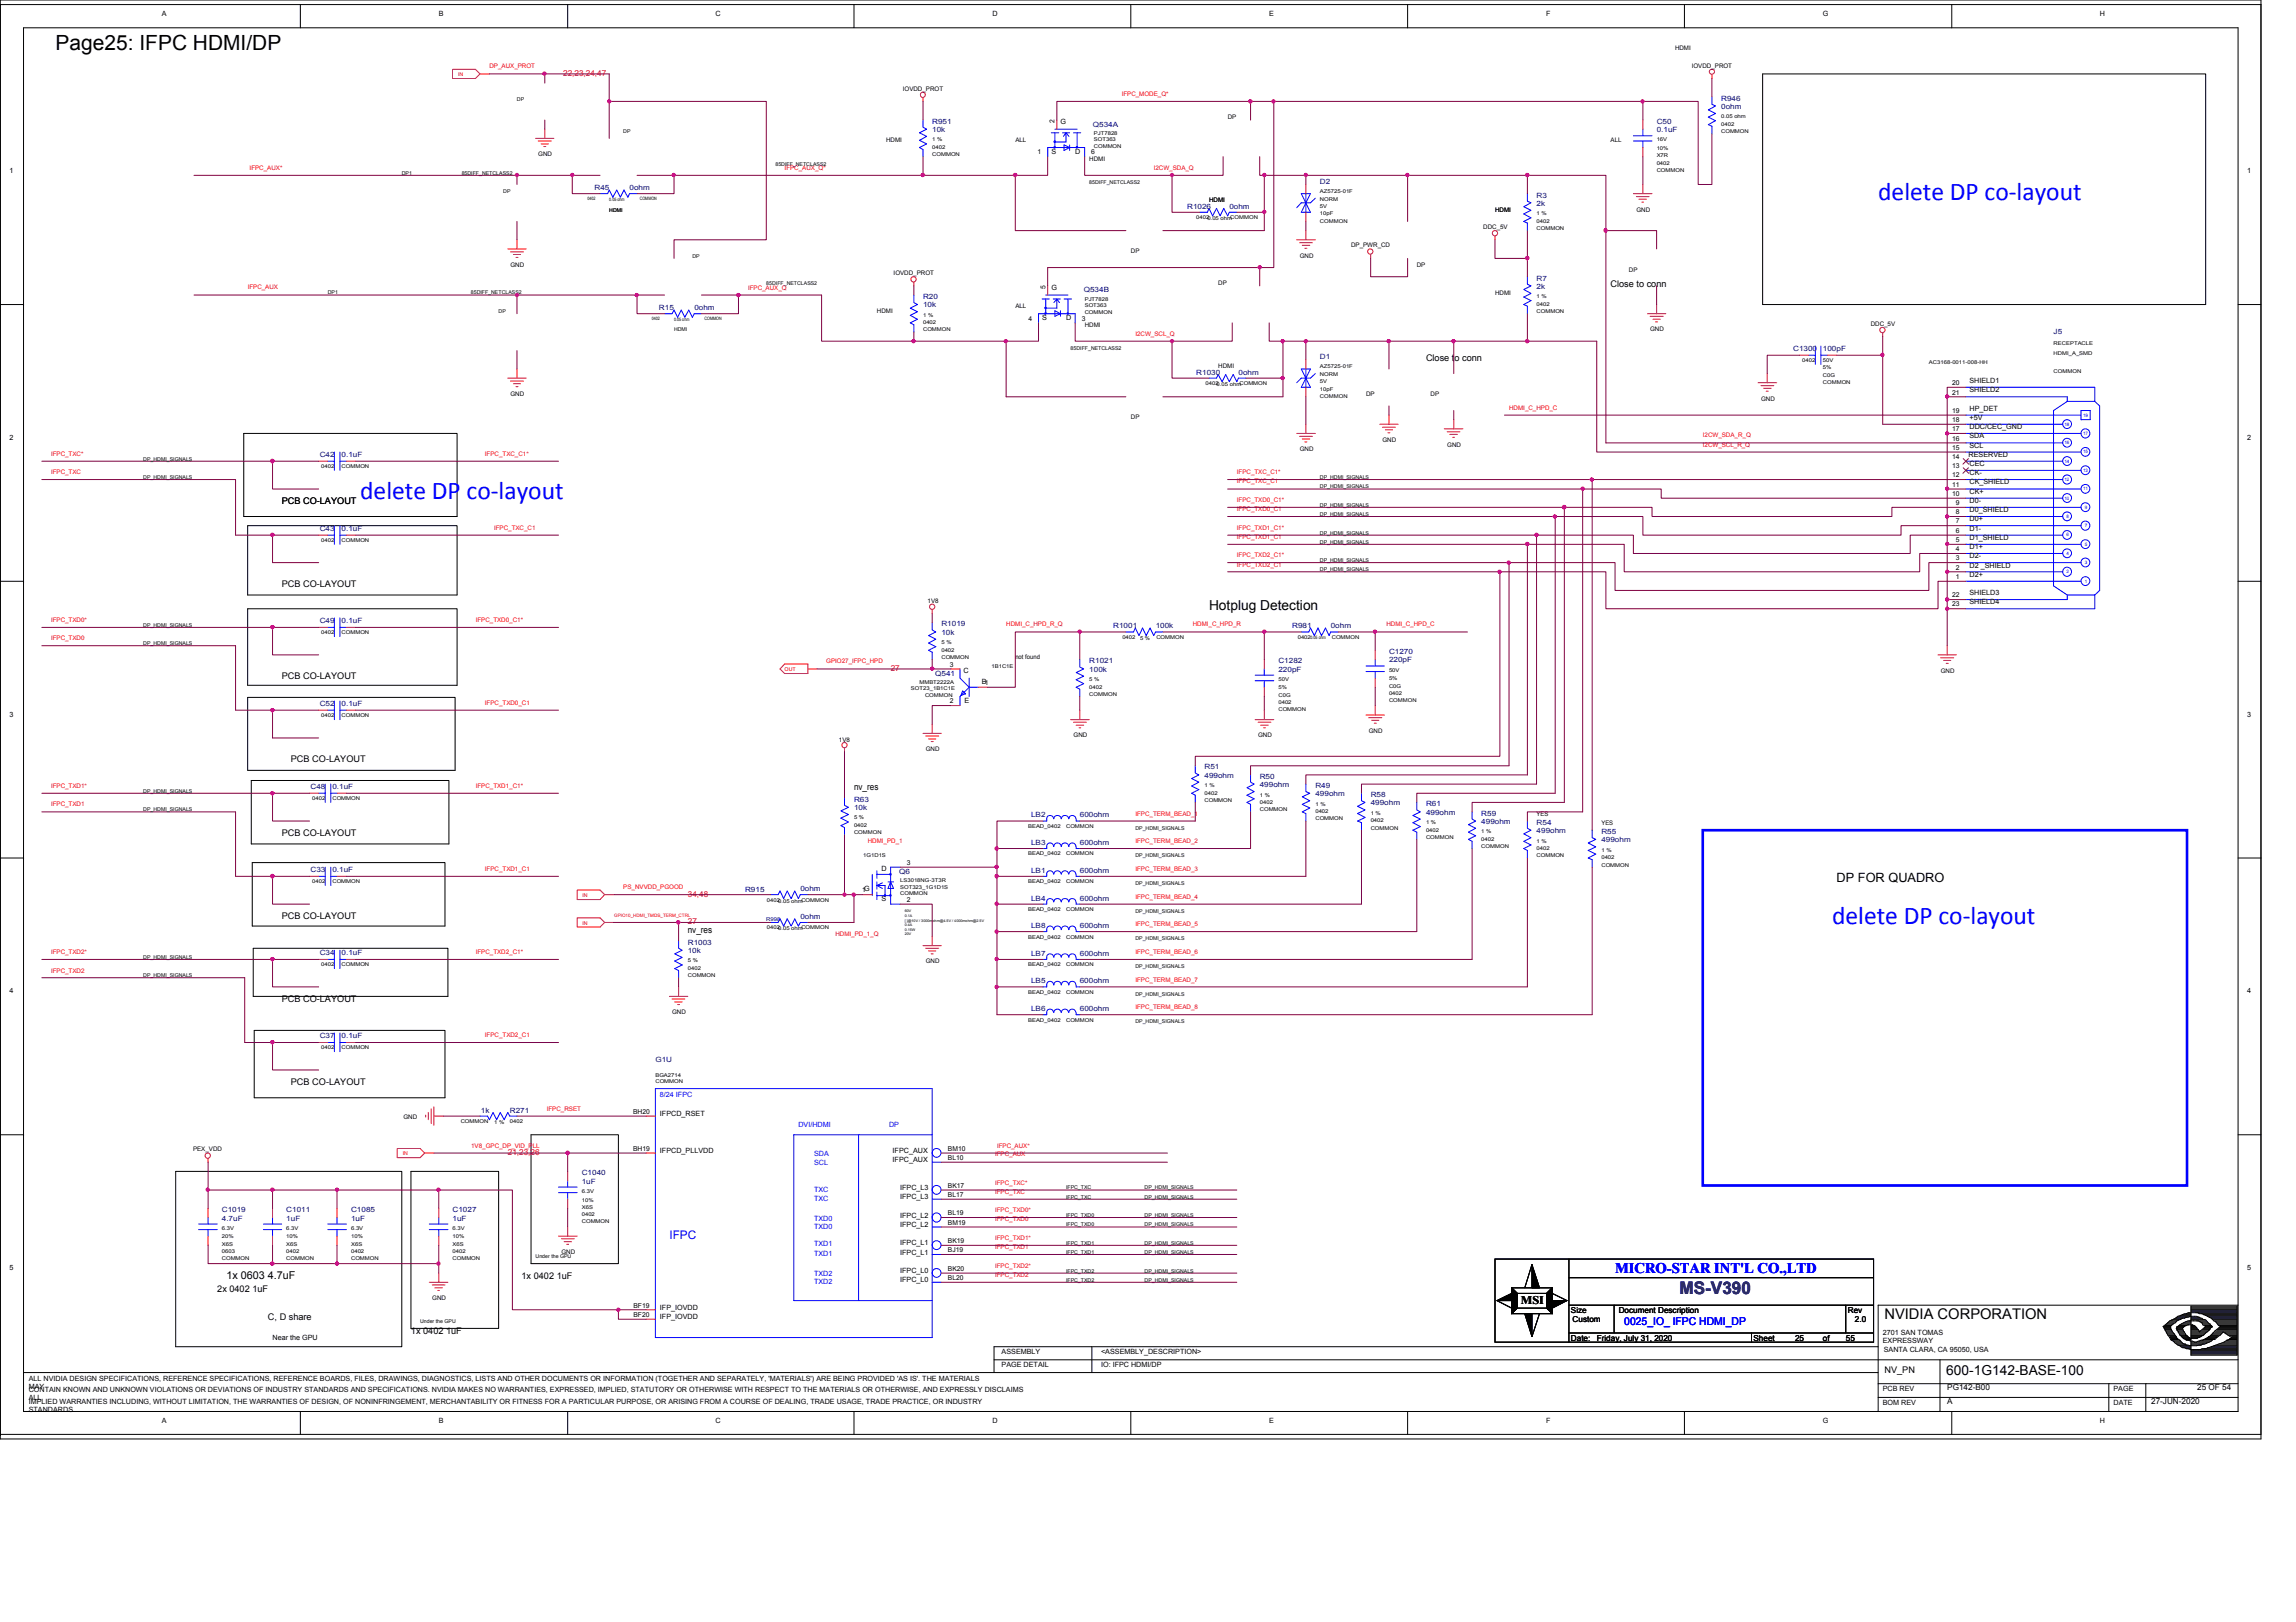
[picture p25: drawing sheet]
<svg xmlns="http://www.w3.org/2000/svg" width="297mm" height="210mm" viewBox="0 0 297 210" stroke-linecap="round" stroke-linejoin="round" font-family="sans-serif">
<defs><g id="words">
<g font-size="3.3" fill="#00f">
<text x="243" y="25.8">delete DP co-layout</text>
<text x="46.6" y="64.6">delete DP co-layout</text>
<text x="237" y="119.5">delete DP co-layout</text>
</g>
<text font-size="2.7" x="7.2" y="6.5">Page25: IFPC HDMI/DP</text>
<text font-size="2.2" fill="#400080" x="217.3" y="167.4">MS-V390</text>
<text font-size="1.9" fill="#00f" x="209" y="164.7">MICRO-STAR INT'L CO.,LTD</text>
<text font-size="1.9" x="243.8" y="170.7">NVIDIA CORPORATION</text>
<g font-size="1.8">
<text x="156.4" y="79">Hotplug Detection</text>
<text x="251.8" y="177.9">600-1G142-BASE-100</text>
</g>
<text font-size="1.7" x="237.6" y="114.2">DP FOR QUADRO</text>
<text font-size="1.5" fill="#00f" x="86.6" y="160.4">IFPC</text>
<text font-size="1.5" x="196.8" y="168.8">MSI</text>
<text font-size="1.4" x="29.3" y="165.5">1x 0603 4.7uF</text>
<text font-size="1.4" fill="#00f" x="210.1" y="171.4">0025_IO_ IFPC HDMI_DP</text>
<g font-size="1.2">
<text x="208.4" y="37.2">Close to conn</text>
<text x="184.5" y="46.7">Close to conn</text>
<text x="36.4" y="65.2">PCB CO-LAYOUT</text>
<text x="36.4" y="75.9">PCB CO-LAYOUT</text>
<text x="36.4" y="87.9">PCB CO-LAYOUT</text>
<text x="37.6" y="98.6">PCB CO-LAYOUT</text>
<text x="110.5" y="102.2">nv_res</text>
<text x="36.4" y="108.2">PCB CO-LAYOUT</text>
<text x="36.4" y="118.9">PCB CO-LAYOUT</text>
<text x="89" y="120.7">nv_res</text>
<text x="36.4" y="129.7">PCB CO-LAYOUT</text>
<text x="37.6" y="140.4">PCB CO-LAYOUT</text>
<text x="28.1" y="167.3">2x 0402 1uF</text>
<text x="67.5" y="165.5">1x 0402 1uF</text>
<text x="34.7" y="170.9">C, D share</text>
<text x="53.2" y="172.6">1x 0402 1uF</text>
<text x="243.8" y="177.7">NV_PN</text>
</g>
<g font-size="1.1" fill="#f00">
<text x="72.9" y="9.8">22,23,24,47</text>
<text x="115.2" y="86.8">27</text>
<text x="89" y="119.6">27</text>
<text x="89" y="116">34,48</text>
<text x="65.7" y="149.5">21,23,26</text>
</g>
<g font-size="1.1">
<text x="203.2" y="169.9">Size</text>
<text x="203.2" y="173.5">Date:</text>
<text x="203.5" y="171.1">Custom</text>
<text x="206.6" y="173.5">Friday, July 31, 2020</text>
<text x="209.4" y="169.9">Document Description</text>
<text x="226.9" y="173.5">Sheet</text>
<text x="232.2" y="173.5">25</text>
<text x="235.8" y="173.5">of</text>
<text x="238.8" y="173.5">55</text>
<text x="239.1" y="169.9">Rev</text>
<text x="240" y="171.1">2.0</text>
<text x="251.9" y="179.9">PG142-B00</text>
<text x="284.3" y="179.9">25 OF 54</text>
<text x="251.9" y="181.7">A</text>
<text x="278.3" y="181.7">27-JUN-2020</text>
</g>
<g font-size=".9">
<text x="21" y="2">A</text>
<text x="56.8" y="2">B</text>
<text x="92.6" y="2">C</text>
<text x="128.4" y="2">D</text>
<text x="164.2" y="2">E</text>
<text x="200" y="2">F</text>
<text x="235.8" y="2">G</text>
<text x="271.6" y="2">H</text>
<text x="136.4" y="15.9" transform="rotate(-90 136.4 15.9)">2</text>
<text x="137.2" y="16">G</text>
<text x="1.2" y="22.4">1</text>
<text x="134.2" y="20">1</text>
<text x="136" y="19.9">S</text>
<text x="139.1" y="19.9">D</text>
<text x="141.2" y="20">6</text>
<text x="290.7" y="22.4">1</text>
<text x="133.1" y="41.5">4</text>
<text x="134.8" y="41.4">S</text>
<text x="135.3" y="37.3" transform="rotate(-90 135.3 37.3)">5</text>
<text x="136" y="37.5">G</text>
<text x="137.9" y="41.4">D</text>
<text x="140" y="41.5">3</text>
<text x="252.6" y="53.4">19</text>
<text x="252.6" y="49.8">20</text>
<text x="252.6" y="51.1">21</text>
<text x="254.8" y="53.1">HP_DET</text>
<text x="254.8" y="49.6">SHIELD1</text>
<text x="254.8" y="50.8">SHIELD2</text>
<text x="1.2" y="56.9">2</text>
<text x="252.6" y="59.4">14</text>
<text x="252.6" y="58.2">15</text>
<text x="252.6" y="57">16</text>
<text x="252.6" y="55.8">17</text>
<text x="252.6" y="54.6">18</text>
<text x="254.7" y="59.1">RESERVED</text>
<text x="254.8" y="57.9">SCL</text>
<text x="254.8" y="56.7">SDA</text>
<text x="254.8" y="55.5">DDC/CEC_GND</text>
<text x="254.8" y="54.3">+5V</text>
<text x="290.7" y="56.9">2</text>
<text x="252.6" y="64.2">10</text>
<text x="252.6" y="63">11</text>
<text x="252.6" y="61.8">12</text>
<text x="252.6" y="60.6">13</text>
<text x="253" y="65.4">9</text>
<text x="254.8" y="65.1">D0-</text>
<text x="254.8" y="63.9">CK+</text>
<text x="254.8" y="62.7">CK_SHIELD</text>
<text x="254.8" y="61.5">CK-</text>
<text x="254.8" y="60.3">CEC</text>
<text x="253" y="71.3">4</text>
<text x="253" y="70.1">5</text>
<text x="253" y="69">6</text>
<text x="253" y="67.7">7</text>
<text x="253" y="66.5">8</text>
<text x="254.8" y="71">D1+</text>
<text x="254.8" y="69.8">D1_SHIELD</text>
<text x="254.8" y="68.7">D1-</text>
<text x="254.8" y="67.5">D0+</text>
<text x="254.8" y="66.3">D0_SHIELD</text>
<text x="252.6" y="77.3">22</text>
<text x="253" y="74.9">1</text>
<text x="253" y="73.7">2</text>
<text x="253" y="72.5">3</text>
<text x="254.8" y="74.6">D2+</text>
<text x="254.8" y="73.4">D2 _SHIELD</text>
<text x="254.8" y="72.2">D2-</text>
<text x="254.8" y="77">SHIELD3</text>
<text x="252.6" y="78.5">23</text>
<text x="254.8" y="78.2">SHIELD4</text>
<text x="122.9" y="86.3">3</text>
<text x="124.7" y="87">C</text>
<text x="127" y="88.5">B1</text>
<text x="1.2" y="92.8">3</text>
<text x="122.9" y="91">2</text>
<text x="124.8" y="91">E</text>
<text x="290.7" y="92.8">3</text>
<text x="114" y="112.7">D</text>
<text x="117.3" y="111.9">3</text>
<text x="111.5" y="115.5">1G</text>
<text x="114" y="116.6">S</text>
<text x="117.3" y="116.7">2</text>
<text x="1.2" y="128.6">4</text>
<text x="290.7" y="128.6">4</text>
<text x="81.9" y="148.9">BH19</text>
<text x="81.9" y="144.1">BH20</text>
<text x="85.4" y="149.2">IFPCD_PLLVDD</text>
<text x="85.4" y="144.4">IFPCD_RSET</text>
<text x="115.5" y="149.2">IFPC_AUX</text>
<text x="122.6" y="148.9">BM10</text>
<text x="115.5" y="150.4">IFPC_AUX</text>
<text x="116.5" y="155.2">IFPC_L3</text>
<text x="116.5" y="154">IFPC_L3</text>
<text x="122.6" y="154.9">BL17</text>
<text x="122.6" y="153.7">BK17</text>
<text x="122.6" y="150.1">BL10</text>
<text x="116.5" y="161.2">IFPC_L1</text>
<text x="116.5" y="158.8">IFPC_L2</text>
<text x="116.5" y="157.6">IFPC_L2</text>
<text x="122.6" y="160.9">BK19</text>
<text x="122.6" y="158.5">BM19</text>
<text x="122.6" y="157.3">BL19</text>
<text x="1.2" y="164.4">5</text>
<text x="116.5" y="165.9">IFPC_L0</text>
<text x="116.5" y="164.8">IFPC_L0</text>
<text x="116.5" y="162.3">IFPC_L1</text>
<text x="122.6" y="165.7">BL20</text>
<text x="122.6" y="164.5">BK20</text>
<text x="122.6" y="162.1">BJ19</text>
<text x="290.7" y="164.4">5</text>
<text x="35.3" y="173.4">Near the GPU</text>
<text x="82" y="170.4">BF20</text>
<text x="82" y="169.2">BF19</text>
<text x="85.4" y="170.7">IFP_IOVDD</text>
<text x="85.4" y="169.5">IFP_IOVDD</text>
<text x="243.6" y="172.8">2701 SAN TOMAS</text>
<text x="243.6" y="173.7">EXPRESSWAY</text>
<text x="3.7" y="178.7">ALL NVIDIA DESIGN SPECIFICATIONS, REFERENCE SPECIFICATIONS, REFERENCE BOARDS, FILES, DRAWINGS, DIAGNOSTICS, LISTS AND OTHER DOCUMENTS OR INFORMATION (TOGETHER AND SEPARATELY, 'MATERIALS') ARE BEING PROVIDED 'AS IS'. THE MATERIALS</text>
<text x="3.7" y="179.7">MAY</text>
<text x="129.6" y="177">PAGE DETAIL</text>
<text x="129.6" y="175.3">ASSEMBLY</text>
<text x="142.4" y="175.3">&lt;ASSEMBLY_DESCRIPTION&gt;</text>
<text x="142.4" y="177">IO: IFPC HDMI/DP</text>
<text x="243.7" y="174.9">SANTA CLARA, CA 95050, USA</text>
<text x="3.7" y="180.2">CONTAIN KNOWN AND UNKNOWN VIOLATIONS OR DEVIATIONS OF INDUSTRY STANDARDS AND SPECIFICATIONS. NVIDIA MAKES NO WARRANTIES, EXPRESSED, IMPLIED, STATUTORY OR OTHERWISE WITH RESPECT TO THE MATERIALS OR OTHERWISE, AND EXPRESSLY DISCLAIMS</text>
<text x="3.7" y="181.1">ALL</text>
<text x="3.7" y="181.7">IMPLIED WARRANTIES INCLUDING, WITHOUT LIMITATION, THE WARRANTIES OF DESIGN, OF NONINFRINGEMENT, MERCHANTABILITY OR FITNESS FOR A PARTICULAR PURPOSE, OR ARISING FROM A COURSE OF DEALING, TRADE USAGE, TRADE PRACTICE, OR INDUSTRY</text>
<text x="3.7" y="182.7">STANDARDS.</text>
<text x="21" y="184.1">A</text>
<text x="56.8" y="184.1">B</text>
<text x="92.6" y="184.1">C</text>
<text x="128.4" y="184.1">D</text>
<text x="164.2" y="184.1">E</text>
<text x="200" y="184.1">F</text>
<text x="235.8" y="184.1">G</text>
<text x="243.6" y="181.8">BOM REV</text>
<text x="243.6" y="180">PCB REV</text>
<text x="271.6" y="184.1">H</text>
<text x="273.4" y="180">PAGE</text>
<text x="273.4" y="181.8">DATE</text>
</g>
<g font-size=".9" fill="#000080">
<text x="120.6" y="16">R951</text>
<text x="120.6" y="17.1">10k</text>
<text x="141.4" y="16.4">Q534A</text>
<text x="214.3" y="16">C50</text>
<text x="214.3" y="17.1">0.1uF</text>
<text x="222.7" y="13">R946</text>
<text x="222.7" y="14.1">0ohm</text>
<text x="170.8" y="23.7">D2</text>
<text x="76.9" y="24.6">R45</text>
<text x="81.4" y="24.6">0ohm</text>
<text x="153.6" y="27">R1026</text>
<text x="159" y="27">0ohm</text>
<text x="198.8" y="26.6">2k</text>
<text x="198.8" y="25.6">R3</text>
<text x="85.3" y="40.1">R15</text>
<text x="89.8" y="40.1">0ohm</text>
<text x="119.4" y="38.7">R20</text>
<text x="119.4" y="39.8">10k</text>
<text x="140.2" y="37.8">Q534B</text>
<text x="198.8" y="37.4">2k</text>
<text x="198.8" y="36.3">R7</text>
<text x="170.8" y="46.4">D1</text>
<text x="232" y="45.4">C1300</text>
<text x="235.8" y="45.4">100pF</text>
<text x="265.7" y="43.2">J5</text>
<text x="154.8" y="48.5">R1030</text>
<text x="160.2" y="48.5">0ohm</text>
<text x="41.4" y="59.1">C42</text>
<text x="44.2" y="59.1">0.1uF</text>
<text x="41.4" y="68.7">C43</text>
<text x="44.2" y="68.7">0.1uF</text>
<text x="41.4" y="80.6">C49</text>
<text x="44.2" y="80.6">0.1uF</text>
<text x="121.8" y="81.1">R1019</text>
<text x="121.8" y="82.1">10k</text>
<text x="144" y="81.3">R1001</text>
<text x="149.5" y="81.3">100k</text>
<text x="167.2" y="81.3">R981</text>
<text x="172.2" y="81.3">0ohm</text>
<text x="121" y="87.4">Q541</text>
<text x="140.9" y="85.9">R1021</text>
<text x="140.9" y="86.9">100k</text>
<text x="165.4" y="85.9">C1282</text>
<text x="165.4" y="86.9">220pF</text>
<text x="179.7" y="84.7">C1270</text>
<text x="179.7" y="85.7">220pF</text>
<text x="41.4" y="91.4">C52</text>
<text x="44.2" y="91.4">0.1uF</text>
<text x="155.8" y="100.7">499ohm</text>
<text x="155.8" y="99.6">R51</text>
<text x="163" y="101.9">499ohm</text>
<text x="163" y="100.8">R50</text>
<text x="170.2" y="102">R49</text>
<text x="40.2" y="102.1">C48</text>
<text x="43" y="102.1">0.1uF</text>
<text x="110.5" y="103.8">R63</text>
<text x="110.5" y="104.8">10k</text>
<text x="133.4" y="105.8">LB2</text>
<text x="139.7" y="105.8">600ohm</text>
<text x="170.2" y="103">499ohm</text>
<text x="177.3" y="104.2">499ohm</text>
<text x="177.3" y="103.2">R58</text>
<text x="184.5" y="105.4">499ohm</text>
<text x="184.5" y="104.4">R61</text>
<text x="191.6" y="106.6">499ohm</text>
<text x="191.6" y="105.5">R59</text>
<text x="198.8" y="107.8">499ohm</text>
<text x="198.8" y="106.7">R54</text>
<text x="207.2" y="107.9">R55</text>
<text x="40.2" y="112.8">C33</text>
<text x="43" y="112.8">0.1uF</text>
<text x="116.3" y="113.1">Q6</text>
<text x="133.4" y="109.3">LB3</text>
<text x="133.4" y="112.9">LB1</text>
<text x="139.7" y="109.3">600ohm</text>
<text x="139.7" y="112.9">600ohm</text>
<text x="207.2" y="109">499ohm</text>
<text x="96.4" y="115.4">R915</text>
<text x="103.5" y="115.3">0ohm</text>
<text x="103.5" y="118.9">0ohm</text>
<text x="133.4" y="116.5">LB4</text>
<text x="139.7" y="116.5">600ohm</text>
<text x="41.4" y="123.6">C34</text>
<text x="44.2" y="123.6">0.1uF</text>
<text x="89" y="122.3">R1003</text>
<text x="89" y="123.3">10k</text>
<text x="133.4" y="120.1">LB8</text>
<text x="133.4" y="123.7">LB7</text>
<text x="139.7" y="120.1">600ohm</text>
<text x="139.7" y="123.7">600ohm</text>
<text x="133.4" y="127.3">LB5</text>
<text x="133.4" y="130.9">LB6</text>
<text x="139.7" y="127.3">600ohm</text>
<text x="139.7" y="130.9">600ohm</text>
<text x="41.4" y="134.3">C37</text>
<text x="44.2" y="134.3">0.1uF</text>
<text x="84.8" y="137.4">G1U</text>
<text x="62.2" y="144">1k</text>
<text x="66" y="144">R271</text>
<text x="75.3" y="153.2">1uF</text>
<text x="75.3" y="152.1">C1040</text>
<text x="28.7" y="157.9">4.7uF</text>
<text x="28.7" y="156.9">C1019</text>
<text x="37" y="156.9">C1011</text>
<text x="37" y="157.9">1uF</text>
<text x="45.4" y="156.9">C1085</text>
<text x="45.4" y="157.9">1uF</text>
<text x="58.5" y="156.9">C1027</text>
<text x="58.5" y="157.9">1uF</text>
</g>
<g font-size=".9" fill="#00f">
<text x="85.4" y="141.9">8/24 IFPC</text>
<text x="103.3" y="145.9">DVI/HDMI</text>
<text x="105.3" y="149.6">SDA</text>
<text x="115" y="145.9">DP</text>
<text x="105.3" y="150.8">SCL</text>
<text x="105.3" y="154.3">TXC</text>
<text x="105.3" y="155.4">TXC</text>
<text x="105.3" y="161.3">TXD1</text>
<text x="105.3" y="159">TXD0</text>
<text x="105.3" y="157.9">TXD0</text>
<text x="105.3" y="166.2">TXD2</text>
<text x="105.3" y="165.1">TXD2</text>
<text x="105.3" y="162.5">TXD1</text>
</g>
<g font-size=".8" fill="#f00">
<text x="63.3" y="8.8">DP_AUX_PROT</text>
<text x="145.1" y="12.4">IFPC_MODE_Q*</text>
<text x="32.3" y="22">IFPC_AUX*</text>
<text x="101.5" y="22">IFPC_AUX_Q*</text>
<text x="149.3" y="22">I2CW_SDA_Q</text>
<text x="32" y="37.4">IFPC_AUX</text>
<text x="96.8" y="37.5">IFPC_AUX_Q</text>
<text x="146.9" y="43.5">I2CW_SCL_Q</text>
<text x="195.2" y="53">HDMI_C_HPD_C</text>
<text x="6.6" y="59">IFPC_TXC*</text>
<text x="62.7" y="59">IFPC_TXC_C1*</text>
<text x="220.3" y="57.8">I2CW_SCL_R_Q</text>
<text x="220.3" y="56.6">I2CW_SDA_R_Q</text>
<text x="6.6" y="61.4">IFPC_TXC</text>
<text x="160" y="62.6">IFPC_TXC_C1</text>
<text x="160" y="61.4">IFPC_TXC_C1*</text>
<text x="160" y="64.9">IFPC_TXD0_C1*</text>
<text x="63.9" y="68.5">IFPC_TXC_C1</text>
<text x="160" y="66.2">IFPC_TXD0_C1</text>
<text x="160" y="69.7">IFPC_TXD1_C1</text>
<text x="160" y="68.5">IFPC_TXD1_C1*</text>
<text x="160" y="73.3">IFPC_TXD2_C1</text>
<text x="160" y="72.1">IFPC_TXD2_C1*</text>
<text x="6.6" y="82.8">IFPC_TXD0</text>
<text x="6.6" y="80.5">IFPC_TXD0*</text>
<text x="61.5" y="80.5">IFPC_TXD0_C1*</text>
<text x="130.2" y="81.1">HDMI_C_HPD_R_Q</text>
<text x="154.3" y="81.1">HDMI_C_HPD_R</text>
<text x="179.4" y="81.1">HDMI_C_HPD_C</text>
<text x="106.9" y="85.9">GPIO27_IFPC_HPD</text>
<text x="62.7" y="91.2">IFPC_TXD0_C1</text>
<text x="6.6" y="102">IFPC_TXD1*</text>
<text x="61.5" y="102">IFPC_TXD1_C1*</text>
<text x="6.6" y="104.4">IFPC_TXD1</text>
<text x="146.9" y="105.5">IFPC_TERM_BEAD_1</text>
<text x="62.7" y="112.7">IFPC_TXD1_C1</text>
<text x="112.3" y="109.1">HDMI_PD_1</text>
<text x="146.9" y="109.1">IFPC_TERM_BEAD_2</text>
<text x="146.9" y="112.7">IFPC_TERM_BEAD_3</text>
<text x="80.6" y="115.1">PS_NVVDD_PGOOD</text>
<text x="146.9" y="116.3">IFPC_TERM_BEAD_4</text>
<text x="146.9" y="119.9">IFPC_TERM_BEAD_5</text>
<text x="6.6" y="125.9">IFPC_TXD2</text>
<text x="6.6" y="123.4">IFPC_TXD2*</text>
<text x="61.5" y="123.4">IFPC_TXD2_C1*</text>
<text x="108.1" y="121.1">HDMI_PD_1_Q</text>
<text x="146.9" y="123.4">IFPC_TERM_BEAD_6</text>
<text x="146.9" y="127">IFPC_TERM_BEAD_7</text>
<text x="146.9" y="130.6">IFPC_TERM_BEAD_8</text>
<text x="62.7" y="134.2">IFPC_TXD2_C1</text>
<text x="70.7" y="143.8">IFPC_RSET</text>
<text x="61" y="148.5">1V8_GPC_DP_VID_PLL</text>
<text x="128.7" y="149.6">IFPC_AUX</text>
<text x="129" y="148.5">IFPC_AUX*</text>
<text x="128.7" y="154.5">IFPC_TXC</text>
<text x="128.7" y="153.3">IFPC_TXC*</text>
<text x="128.7" y="158.1">IFPC_TXD0</text>
<text x="128.7" y="156.9">IFPC_TXD0*</text>
<text x="128.7" y="161.7">IFPC_TXD1</text>
<text x="128.7" y="160.4">IFPC_TXD1*</text>
<text x="128.7" y="165.2">IFPC_TXD2</text>
<text x="128.7" y="164">IFPC_TXD2*</text>
</g>
<g font-size=".8">
<text x="116.8" y="11.7">IOVDD_PROT</text>
<text x="216.7" y="6.5">HDMI</text>
<text x="218.9" y="8.8">IOVDD_PROT</text>
<text x="158.8" y="15.5">DP</text>
<text x="69.6" y="20.2">GND</text>
<text x="114.6" y="18.4">HDMI</text>
<text x="131.4" y="18.4">ALL</text>
<text x="140.9" y="20.8">HDMI</text>
<text x="208.4" y="18.4">ALL</text>
<text x="156.4" y="26.2">HDMI</text>
<text x="191.9" y="29.6">DDC_5V</text>
<text x="193.4" y="27.4">HDMI</text>
<text x="211.7" y="27.4">GND</text>
<text x="66" y="34.5">GND</text>
<text x="115.6" y="35.6">IOVDD_PROT</text>
<text x="146.3" y="32.8">DP</text>
<text x="168.1" y="33.4">GND</text>
<text x="174.8" y="31.9">DP_PWR_CD</text>
<text x="183.3" y="34.5">DP</text>
<text x="210.7" y="35.1">DP</text>
<text x="113.5" y="40.5">HDMI</text>
<text x="131.4" y="39.9">ALL</text>
<text x="157.6" y="36.9">DP</text>
<text x="193.4" y="38.1">HDMI</text>
<text x="140.3" y="42.3">HDMI</text>
<text x="157.6" y="47.7">HDMI</text>
<text x="213.5" y="42.9">GND</text>
<text x="242" y="42.2">DDC_5V</text>
<text x="66" y="51.3">GND</text>
<text x="176.7" y="51.3">DP</text>
<text x="185.1" y="51.3">DP</text>
<text x="227.8" y="51.9">GND</text>
<text x="146.3" y="54.2">DP</text>
<text x="168.1" y="58.4">GND</text>
<text x="178.9" y="57.2">GND</text>
<text x="187.2" y="57.8">GND</text>
<text x="120" y="78">1V8</text>
<text x="131.4" y="85.3">not found</text>
<text x="251.1" y="87.1">GND</text>
<text x="138.9" y="95.4">GND</text>
<text x="162.8" y="95.4">GND</text>
<text x="177.1" y="94.8">GND</text>
<text x="108.5" y="96">1V8</text>
<text x="119.8" y="97.2">GND</text>
<text x="198.8" y="105.6">YES</text>
<text x="207.2" y="106.8">YES</text>
<text x="119.8" y="124.7">GND</text>
<text x="86.9" y="131.2">GND</text>
<text x="25" y="148.9">PEX_VDD</text>
<text x="52.2" y="144.9">GND</text>
<text x="72.6" y="162.3">GND</text>
<text x="55.9" y="168.2">GND</text>
</g>
<g font-size=".7" fill="#f00">
<text x="59.3" y="9.8">IN</text>
<text x="101.5" y="86.8">OUT</text>
<text x="75.4" y="119.7">IN</text>
<text x="75.4" y="116.1">IN</text>
<text x="52.1" y="149.5">IN</text>
</g>
<g font-size=".7">
<text x="66.9" y="13">DP</text>
<text x="80.6" y="17.2">DP</text>
<text x="141.5" y="17.5">PJT7828</text>
<text x="222.7" y="15.3">0.05 ohm</text>
<text x="222.7" y="17.2">COMMON</text>
<text x="222.7" y="16.3">0402</text>
<text x="52" y="22.6">DP1</text>
<text x="59.7" y="22.6">85DIFF_NETCLASS2</text>
<text x="100.3" y="21.4">85DIFF_NETCLASS2</text>
<text x="120.6" y="18.3">1 %</text>
<text x="120.6" y="19.3">0402</text>
<text x="120.6" y="20.2">COMMON</text>
<text x="140.9" y="23.8">85DIFF_NETCLASS2</text>
<text x="141.5" y="18.3">SOT363</text>
<text x="141.5" y="19.1">COMMON</text>
<text x="214.3" y="21.3">0402</text>
<text x="214.3" y="19.4">10%</text>
<text x="214.3" y="20.3">X7R</text>
<text x="214.3" y="18.3">16V</text>
<text x="214.3" y="22.2">COMMON</text>
<text x="65.1" y="25">DP</text>
<text x="78.8" y="27.4">HDMI</text>
<text x="154.8" y="28.3">04020.05 ohmCOMMON</text>
<text x="170.8" y="25">AZ5725-01F</text>
<text x="170.8" y="27.9">10pF</text>
<text x="170.8" y="28.8">COMMON</text>
<text x="170.8" y="26.9">5V</text>
<text x="170.8" y="26">NORM</text>
<text x="198.8" y="29.8">COMMON</text>
<text x="198.8" y="27.9">1 %</text>
<text x="198.8" y="28.8">0402</text>
<text x="89.6" y="33.4">DP</text>
<text x="42.4" y="38.1">DP1</text>
<text x="60.9" y="38.1">85DIFF_NETCLASS2</text>
<text x="64.5" y="40.5">DP</text>
<text x="99.1" y="36.9">85DIFF_NETCLASS2</text>
<text x="119.4" y="42">0402</text>
<text x="119.4" y="41">1 %</text>
<text x="140.3" y="40.6">COMMON</text>
<text x="140.3" y="39.8">SOT363</text>
<text x="140.3" y="38.9">PJT7828</text>
<text x="198.8" y="38.6">1 %</text>
<text x="198.8" y="39.5">0402</text>
<text x="198.8" y="40.5">COMMON</text>
<text x="87.2" y="42.9">HDMI</text>
<text x="119.4" y="42.9">COMMON</text>
<text x="138.5" y="45.3">85DIFF_NETCLASS2</text>
<text x="170.8" y="47.7">AZ5725-01F</text>
<text x="233.2" y="46.8">0402</text>
<text x="235.8" y="47.8">5%</text>
<text x="235.8" y="46.8">50V</text>
<text x="249.6" y="47.1">AC3168-0011-008-HH</text>
<text x="265.7" y="45.9">HDMI_A_SMD</text>
<text x="265.7" y="44.7">RECEPTACLE</text>
<text x="156" y="49.8">04020.05 ohmCOMMON</text>
<text x="170.8" y="48.6">NORM</text>
<text x="170.8" y="49.6">5V</text>
<text x="170.8" y="50.5">10pF</text>
<text x="170.8" y="51.5">COMMON</text>
<text x="235.8" y="48.7">C0G</text>
<text x="235.8" y="49.7">COMMON</text>
<text x="265.7" y="48.3">COMMON</text>
<text x="18.5" y="59.6">DP_HDMI_SIGNALS</text>
<text x="18.5" y="62">DP_HDMI_SIGNALS</text>
<text x="41.6" y="60.6">0402</text>
<text x="44.2" y="60.6">COMMON</text>
<text x="170.8" y="63.2">DP_HDMI_SIGNALS</text>
<text x="170.8" y="62">DP_HDMI_SIGNALS</text>
<text x="170.8" y="65.6">DP_HDMI_SIGNALS</text>
<text x="41.6" y="70.1">0402</text>
<text x="44.2" y="70.1">COMMON</text>
<text x="170.8" y="66.8">DP_HDMI_SIGNALS</text>
<text x="170.8" y="70.4">DP_HDMI_SIGNALS</text>
<text x="170.8" y="69.2">DP_HDMI_SIGNALS</text>
<text x="170.8" y="73.9">DP_HDMI_SIGNALS</text>
<text x="170.8" y="72.7">DP_HDMI_SIGNALS</text>
<text x="18.5" y="83.5">DP_HDMI_SIGNALS</text>
<text x="18.5" y="81.1">DP_HDMI_SIGNALS</text>
<text x="41.6" y="82">0402</text>
<text x="44.2" y="82">COMMON</text>
<text x="121.8" y="83.4">5 %</text>
<text x="145.2" y="82.6">0402</text>
<text x="147.5" y="82.8">5 %</text>
<text x="149.6" y="82.6">COMMON</text>
<text x="167.9" y="82.6">0402</text>
<text x="172.3" y="82.6">COMMON</text>
<text x="117.9" y="89.3">SOT23_1B1C1E</text>
<text x="119" y="88.5">MMBT2222A</text>
<text x="121.8" y="85.3">COMMON</text>
<text x="121.8" y="84.3">0402</text>
<text x="128.3" y="86.5">1B1C1E</text>
<text x="140.9" y="88.1">5 %</text>
<text x="140.9" y="89.1">0402</text>
<text x="165.4" y="89.2">5%</text>
<text x="165.4" y="88.1">50V</text>
<text x="179.7" y="88">5%</text>
<text x="179.7" y="89">C0G</text>
<text x="179.7" y="89.9">0402</text>
<text x="179.7" y="87">50V</text>
<text x="41.6" y="92.8">0402</text>
<text x="44.2" y="92.8">COMMON</text>
<text x="119.7" y="90.2">COMMON</text>
<text x="140.9" y="90">COMMON</text>
<text x="165.4" y="92.1">COMMON</text>
<text x="165.4" y="90.2">C0G</text>
<text x="165.4" y="91.1">0402</text>
<text x="179.7" y="90.9">COMMON</text>
<text x="155.8" y="101.9">1 %</text>
<text x="18.5" y="105">DP_HDMI_SIGNALS</text>
<text x="18.5" y="102.6">DP_HDMI_SIGNALS</text>
<text x="40.4" y="103.5">0402</text>
<text x="43" y="103.5">COMMON</text>
<text x="110.5" y="107">0402</text>
<text x="110.5" y="107.9">COMMON</text>
<text x="110.5" y="106">5 %</text>
<text x="133" y="107.1">BEAD_0402</text>
<text x="137.9" y="107.1">COMMON</text>
<text x="146.9" y="107.4">DP_HDMI_SIGNALS</text>
<text x="155.8" y="102.8">0402</text>
<text x="155.8" y="103.8">COMMON</text>
<text x="163" y="103.1">1 %</text>
<text x="163" y="105">COMMON</text>
<text x="163" y="104">0402</text>
<text x="170.2" y="104.3">1 %</text>
<text x="170.2" y="105.2">0402</text>
<text x="170.2" y="106.2">COMMON</text>
<text x="177.3" y="105.5">1 %</text>
<text x="177.3" y="107.4">COMMON</text>
<text x="177.3" y="106.4">0402</text>
<text x="184.5" y="107.6">0402</text>
<text x="184.5" y="106.6">1 %</text>
<text x="191.6" y="107.8">1 %</text>
<text x="111.7" y="111">1G1D1S</text>
<text x="133" y="110.7">BEAD_0402</text>
<text x="137.9" y="110.7">COMMON</text>
<text x="146.9" y="111">DP_HDMI_SIGNALS</text>
<text x="184.5" y="108.5">COMMON</text>
<text x="191.6" y="108.8">0402</text>
<text x="191.6" y="109.7">COMMON</text>
<text x="198.8" y="110">0402</text>
<text x="198.8" y="109.1">1 %</text>
<text x="198.8" y="111">COMMON</text>
<text x="207.2" y="112.1">COMMON</text>
<text x="207.2" y="110.2">1 %</text>
<text x="207.2" y="111.2">0402</text>
<text x="40.4" y="114.3">0402</text>
<text x="43" y="114.3">COMMON</text>
<text x="99.2" y="116.7">04020.05 ohmCOMMON</text>
<text x="116.5" y="115.8">COMMON</text>
<text x="116.5" y="115">SOT323_1G1D1S</text>
<text x="116.5" y="114.2">LS3018NG-3T3R</text>
<text x="133" y="114.3">BEAD_0402</text>
<text x="133" y="117.9">BEAD_0402</text>
<text x="137.9" y="114.3">COMMON</text>
<text x="137.9" y="117.9">COMMON</text>
<text x="146.9" y="114.5">DP_HDMI_SIGNALS</text>
<text x="146.9" y="118.1">DP_HDMI_SIGNALS</text>
<text x="18.5" y="124.1">DP_HDMI_SIGNALS</text>
<text x="41.6" y="125">0402</text>
<text x="44.2" y="125">COMMON</text>
<text x="89" y="125.5">0402</text>
<text x="89" y="124.5">5 %</text>
<text x="99.2" y="120.3">04020.05 ohmCOMMON</text>
<text x="133" y="121.5">BEAD_0402</text>
<text x="133" y="125">BEAD_0402</text>
<text x="137.9" y="121.5">COMMON</text>
<text x="137.9" y="125">COMMON</text>
<text x="146.9" y="121.7">DP_HDMI_SIGNALS</text>
<text x="146.9" y="125.3">DP_HDMI_SIGNALS</text>
<text x="18.5" y="126.4">DP_HDMI_SIGNALS</text>
<text x="89" y="126.4">COMMON</text>
<text x="133" y="128.6">BEAD_0402</text>
<text x="137.9" y="128.6">COMMON</text>
<text x="146.9" y="128.9">DP_HDMI_SIGNALS</text>
<text x="41.6" y="135.8">0402</text>
<text x="44.2" y="135.8">COMMON</text>
<text x="133" y="132.2">BEAD_0402</text>
<text x="137.9" y="132.2">COMMON</text>
<text x="146.9" y="132.4">DP_HDMI_SIGNALS</text>
<text x="84.8" y="139.4">BGA2714</text>
<text x="84.8" y="140.2">COMMON</text>
<text x="59.6" y="145.3">COMMON</text>
<text x="63.9" y="145.5">1 %</text>
<text x="66" y="145.3">0402</text>
<text x="75.3" y="155.5">10%</text>
<text x="75.3" y="154.4">6.3V</text>
<text x="137.9" y="155.1">IFPC_TXC</text>
<text x="137.9" y="153.9">IFPC_TXC</text>
<text x="148.1" y="155.1">DP_HDMI_SIGNALS</text>
<text x="148.1" y="153.9">DP_HDMI_SIGNALS</text>
<text x="28.7" y="160.2">20%</text>
<text x="28.7" y="159.2">6.3V</text>
<text x="28.7" y="161.2">X6S</text>
<text x="37" y="159.2">6.3V</text>
<text x="37" y="160.2">10%</text>
<text x="37" y="161.2">X6S</text>
<text x="45.4" y="159.2">6.3V</text>
<text x="45.4" y="160.2">10%</text>
<text x="45.4" y="161.2">X6S</text>
<text x="58.5" y="161.2">X6S</text>
<text x="58.5" y="160.2">10%</text>
<text x="58.5" y="159.2">6.3V</text>
<text x="75.3" y="156.4">X6S</text>
<text x="75.3" y="157.4">0402</text>
<text x="75.3" y="158.3">COMMON</text>
<text x="137.9" y="158.7">IFPC_TXD0</text>
<text x="137.9" y="157.5">IFPC_TXD0</text>
<text x="137.9" y="161.1">IFPC_TXD1</text>
<text x="148.1" y="158.7">DP_HDMI_SIGNALS</text>
<text x="148.1" y="157.5">DP_HDMI_SIGNALS</text>
<text x="148.1" y="161.1">DP_HDMI_SIGNALS</text>
<text x="28.7" y="162.1">0603</text>
<text x="28.7" y="163.1">COMMON</text>
<text x="37" y="163.1">COMMON</text>
<text x="37" y="162.1">0402</text>
<text x="45.4" y="163.1">COMMON</text>
<text x="45.4" y="162.1">0402</text>
<text x="58.5" y="162.1">0402</text>
<text x="58.5" y="163.1">COMMON</text>
<text x="69.3" y="162.9">Under the GPU</text>
<text x="137.9" y="162.3">IFPC_TXD1</text>
<text x="137.9" y="165.9">IFPC_TXD2</text>
<text x="137.9" y="164.7">IFPC_TXD2</text>
<text x="148.1" y="162.3">DP_HDMI_SIGNALS</text>
<text x="148.1" y="165.9">DP_HDMI_SIGNALS</text>
<text x="148.1" y="164.7">DP_HDMI_SIGNALS</text>
<text x="54.4" y="171.2">Under the GPU</text>
</g>
<text font-size=".7" fill="#000080" x="99.1" y="119.2">R998</text>
<g font-size=".6">
<text x="76" y="25.9">0402</text>
<text x="78.8" y="26">0.05 ohm</text>
<text x="82.8" y="25.9">COMMON</text>
<text x="84.3" y="41.4">0402</text>
<text x="87.2" y="41.5">0.05 ohm</text>
<text x="91.1" y="41.4">COMMON</text>
<text x="169.5" y="82.7">0.05 ohm</text>
</g>
<g font-size=".6" fill="#00f">
<text x="269.5" y="53.9">19</text>
<text x="267.1" y="59.9">14</text>
<text x="267.1" y="55.1">18</text>
<text x="267.1" y="57.5">16</text>
<text x="269.5" y="58.7">15</text>
<text x="269.5" y="56.3">17</text>
<text x="267.1" y="64.6">10</text>
<text x="267.1" y="62.3">12</text>
<text x="269.5" y="61.1">13</text>
<text x="269.5" y="63.5">11</text>
<text x="269.7" y="65.9">9</text>
<text x="267.3" y="69.4">6</text>
<text x="267.3" y="71.8">4</text>
<text x="267.3" y="67.1">8</text>
<text x="269.7" y="68.2">7</text>
<text x="269.7" y="70.6">5</text>
<text x="267.3" y="74.2">2</text>
<text x="269.7" y="75.4">1</text>
<text x="269.7" y="73">3</text>
</g>
<text font-size=".6" fill="#f00" x="79.5" y="118.7">GPIO10_HDMI_TMDS_TERM_CTRL</text>
<g font-size=".5">
<text x="117" y="119.3">[ ]@10V / 3000mohm@4.5V / 4000mohm@2.5V</text>
<text x="117" y="118.1">60V</text>
<text x="117" y="119.8">0.4A</text>
<text x="117" y="118.7">0.1A</text>
<text x="117" y="120.4">0.15W</text>
<text x="117" y="121">20V</text>
</g>
<g font-size=".3" fill="#fff">
<text x="163.8" y="29.4">I2CW_SDA_R_Q</text>
<text x="35.5" y="59.2">IFPC_TXC*</text>
<text x="35.5" y="80.7">IFPC_TXD0*</text>
<text x="178.2" y="81.3">HDMI_C_HPD_C</text>
<text x="35.5" y="102.2">IFPC_TXD1*</text>
<text x="35.5" y="123.7">IFPC_TXD2*</text>
</g>
</g></defs>
<g fill="none" stroke="#000" stroke-width=".13">
<path d="M0 .6h.1M0 0h292.5v186.2h-292.5zM0 .6h292.5v185h-292.5M3 3.6h286.5v179.1h-286.5zM38.9 .6v3M73.4 .6v3M110.5 .6v3M146.3 .6v3M182.1 .6v3M217.9 .6v3M228 9.6h57.4v29.8h-57.4zM252.5 .6v3"/>
<path d="M0 39.4h3M3 39.4h.1M289.5 39.4h3M31.5 56.1h27.6v10.7h-27.6zM0 75.2h3M3 75.2h.1M32 68h27.1v9h-27.1zM32 78.8h27.1v9.9h-27.1zM289.5 75.2h3M32 90.3h26.9v9.4h-26.9zM0 111h3M3 111h.1"/>
<path d="M32.5 101h25.6v8.2h-25.6zM32.6 111.6h25v8.2h-25zM289.5 111h3M32.8 122.7h25.1v6.2h-25.1zM32.9 133.3h24.7v8.8h-24.7zM0 146.8h3M3 146.8h.1M22.7 151.6h29.3v22.7h-29.3zM53.2 151.6h11.3v20.3h-11.3zM68.7 146.8h11.3v16.7h-11.3zM289.5 146.8h3M3 177.6h240"/>
<path d="M128.6 176h160.9M141.3 174.3v3.3M193.4 162.9h49v10.8h-49zM193.7 168.3l1.9 1M193.7 168.3l1.9-.9v.9zM195.6 166.7h5.2v3.3h-5.2zM195.6 166.7l.7 .7v1.9l-.7 .7zM195.6 166.7l.7 .7M196.3 167.4h3.8v1.9h-3.8zM196.3 169.3l-.7 .7M197.3 170h.9v3zM198.2 163.7l1 3h-1z"/>
<path d="M198.2 163.7l-.9 3M199.2 170l-1 3M200.1 169.3l.7 .7M200.8 166.7v3.3l-.7-.7v-1.9zM200.8 166.7l-.7 .7M200.8 168.3h1.9l-1.9 1zM200.8 167.4l1.9 .9M203 172.5h39.4M203 168.9h39.4M203 165.3h39.4M203 162.9v10.8M208.8 168.9v3.6"/>
<path d="M226.6 172.5v1.2M238.8 168.9v3.6M243 174.3h-114.4v3.3M243 179.1h46.5M251 176v6.7M272.8 179.1v3.6M277.6 179.1v3.6M279.9 171.7h.9M279.9 171.7l.2 .4M280 171.8h.8M280 171.9h.8M280.1 171.5h.8"/>
<path d="M280.1 172h.8M280.1 172.1h.8M280.1 172.1l.2 .4M280.2 171.4h.8M280.2 172.4h.8M280.2 172.2h.8M280.3 171.3h.9M280.3 172.5l.4 .6M280.3 172.5h.9M280.4 171.2h.9M280.4 171.2l-.5 .5M280.4 172.6h.9"/>
<path d="M280.4 172.8h.9M280.6 171.1h.9M280.6 172.8h.8M280.7 173.1l.2 .3 .9 .7 .2 .1M280.7 173h.8M280.7 173.1h.9M280.8 171.7v.1M280.8 171.8v.1M280.8 171.9l.1 .1M280.8 173.2h1M280.9 171.5l-.1 .2M280.9 170.8h1"/>
<path d="M280.9 172v.1M280.9 172.1l.3 .4M280.9 173.3h.9M281 173.4h1M281.2 171.3l-.3 .2M281.2 170.7h.9M281.2 172.5l.1 .1M281.2 173.6h.9M281.3 172.6l.3 .6 .4 .2M281.3 173.7h.9M281.4 170.6h.9M281.5 170.5h1.4"/>
<path d="M281.5 173.8h.8M281.6 170.9l-.4 .4M281.6 173.9h1.1M281.6 172.1h.9M281.6 172h.7M281.6 172.1l.2 .1M281.6 172v.1M281.6 171.9v.1M281.6 171.8l-.1 .1h.1M281.6 171.8h.9M281.6 171.9h.7M281.8 171.7h-.2v.1"/>
<path d="M281.8 174.1h1.1M281.8 172.4h.8M281.8 171.7h.8M281.9 170.3h1.5M281.9 172.5h.7M281.9 171.5h1M282 174.2h1.4M282 172.8h.9M282 172.6h.7M282 172.8l.3 .3h1M282 174.2l.3 .2 1.1 .3M282 173.4l.3 .4"/>
<path d="M282.1 170.7l-.5 .2h-.8M282.1 170.2h1.3M282.1 172.8h.8M282.1 171.4h1.1M282.2 174.3h1.2M282.2 173h.9M282.3 170.6l-.2 .1M282.3 170.1h1.1M282.3 173.1l.2 .1h.9M282.3 170.1l-.5 .2-1.1 .6-.3 .3M282.3 173.8l.4 .1M282.3 171.3h1.1"/>
<path d="M282.5 174.4h.9M282.5 172.2h-.7l.2 .6M282.5 173.2l.4 .2 .8 .2a.75 .75 0 0 0 .8 0M282.5 172.2l.1 .2M282.6 171.7l-.3 .2 .2 .3M282.6 172.4l.1 .2M282.6 171.2h.8M282.7 172.6v.2h.2M282.7 173.9l.2 .2h.2a3 3 0 0 0 1.7 0M282.7 173.3h.7M282.9 170.5l-.6 .1M282.9 170h.5"/>
<path d="M282.9 170l-.6 .1M282.9 171.1h.5M282.9 174.5h.5M282.9 173.4h.5M282.9 172.8l.2 .2M283.1 173l.3 .2M283.4 172.4h2.2M283.4 174.7h6M283.4 170.3l-.5 .2M283.4 169.6h6M283.4 169.2h6M283.4 169.7h6"/>
<path d="M283.4 169.4h6M283.4 169.3h6M283.4 169.5h6M283.4 175.3h6M283.4 175.1h6M283.4 175h6M283.4 174.9h6M283.4 173.1h1.1M283.4 173h1.4M283.4 173.7h2.3M283.4 172.8h1.6M283.4 172.8h1.7"/>
<path d="M283.4 173.8h2.1M283.4 173.9h1.7M283.4 172.6h1.8M283.4 172.5h2M283.4 174.1h1.4M283.4 172.1h1M283.4 172h.9M283.4 171.8h.8M283.4 170.5h1.1M283.4 170.6h1.4M283.4 170.7h1.6M283.4 170.8h1.8"/>
<path d="M283.4 169h6v6.4h-6zM283.4 171.5h.4M283.4 174.7h1M283.4 170.3h.8l.3 .2M283.4 171.7h.6M283.4 171.9h.9M283.4 172.2h1.1M283.8 171.5l-.1-.1h-.6l-.5 .3M283.8 171.5h.1l.3 .3M284.2 169.9h5.2M284.2 171.8l.1 .2M284.3 170.9h1.1"/>
<path d="M284.3 172h.1l.1 .2M284.4 170.9l.2 .2M284.4 169.9h-.4a1.7 1.7 0 0 0-1.1 .1M284.4 170.9a3.1 3.1 0 0 0-2.4 .5l-.2 .3M284.4 170.9h.1M284.4 169.9l.1 .1h.4l.2 .1M284.4 169.9h.1M284.4 174.7h.1M284.5 170.5l.4 .1 .1 .1M284.5 173.1l-.2 .1h-.9M284.5 173.6h1.4M284.6 171.1h1"/>
<path d="M284.6 171.1l.3 .1 .1 .2 .4 .3M284.6 172.2h1.1M284.8 171.2h.9M284.8 170h4.6M284.8 173l-.3 .1M284.8 173h.1M284.9 173.4h1.3M284.9 172.1h.9M285 172.8l-.2 .2M285 171.3h.8M285 172h.9M285 170.7a1.19 1.19 0 0 1 .8 .6h.1v.1"/>
<path d="M285.1 172.8h-.1M285.1 171.9h.8M285.1 171.4h.8M285.1 173.3h1.3M285.1 170.1h4.3M285.1 174.5h4.3M285.1 173.3l-.6 .3M285.1 170.1l.3 .1M285.2 171.5h.9M285.2 171.8h.9M285.4 171.7h.8M285.4 173.2h1.1"/>
<path d="M285.4 170.2h4M285.4 171.7l-.9 .7v-.2M285.4 173.2l-.3 .1M285.4 171.7h.1M285.4 172.5l-.3 .3M285.4 170.2l.4 .3M285.5 173.8l-.7 .3M285.6 173.1h1.2M285.6 174.4h3.8M285.6 170.3h3.8M285.7 173h1.2M285.8 170.5h3.6"/>
<path d="M285.8 170.5l.9 .6M285.8 172.1l-.4 .4M285.9 171.9l-.1 .2M285.9 172.8h1.1M285.9 171.4l.2 .1M286.1 171.8l-.2 .1M286.1 172.8h1.2M286.1 174.3h3.3M286.1 170.6h3.3M286.1 174.3l-.7 .2-1 .2M286.1 171.5l.1 .2M286.2 171.7v.1h-.1"/>
<path d="M286.2 172.6h1.2M286.2 170.7h3.2M286.2 172.6l-.8 .6M286.3 172.5h1.2M286.4 170.8h3M286.4 174.2h3M286.5 170.9h2.9M286.5 172.4h2.9M286.7 171.1h2.7M286.7 171.1l.3 .4 .3 .2M286.7 172.2h2.7M286.8 173.1l-.3 .2h-.2l-.2 .3-.6 .2"/>
<path d="M286.8 174.1h2.6M286.8 171.2h2.6M286.8 172.1h2.6M286.9 171.3h2.5M286.9 172h2.5M287 171.4h2.4M287 171.9h2.4M287.1 171.5h2.3M287.1 171.8h2.3M287.1 173.9h2.3M287.3 172.8l-.5 .3M287.3 171.7l-1.1 .9"/>
<path d="M287.3 171.7h2.1M287.5 173.8h1.9M287.6 172.4l-.3 .4M287.6 172.4l.3 .1M287.6 172.4h.1M287.7 173.7h1.7M287.9 172.5h1.5M287.9 172.5l.8 .6M288 172.6h1.4M288 173.6h1.4M288.1 173.4h1.3M288.1 173.4l-.4 .3-1.6 .6"/>
<path d="M288.2 172.8h1.2M288.3 173.3h1.1M288.4 173.2h1M288.4 172.8h1M288.7 173.1l-.6 .3M288.7 173h.7M288.7 173.1h.7M289.5 168.9h-46.5v13.8M0 185.6h.1M38.9 182.7v2.9M73.4 182.7v2.9M110.5 182.7v2.9"/>
<path d="M146.3 182.7v2.9M182.1 182.7v2.9M217.9 182.7v2.9M243 180.8h46.5M252.5 182.7v2.9"/>
</g>
<path d="M220.3 107.4h62.6v46h-62.6z" fill="none" stroke="#00f" stroke-width=".34"/>
<g fill="none" stroke="#f00" stroke-width=".13">
<path d="M63.3 9.6h-1.2l-.6 .6h-3v-1.2h3l.6 .6M69.3 17.9h2.4M69.6 18.2h1.7M70 18.6h.9M70.4 19h.2M70.5 16.7v1.2M119.4 12.7v.4M119.4 15.5h.1M136.7 15.5v1.2M212.5 15.5v1.2M212.5 19.1v1.2M221.5 9.7v.5"/>
<path d="M221.5 12.5h.1M221.5 17.3h.1M65.7 32.2h2.4M66 32.6h1.7M66.4 32.9h.9M66.8 33.3h.2M66.9 31v1.2M77.6 25.1h.1M82.4 25.1h.1M118.2 36.5v.5M118.2 38.2h.1M119.4 20.3h.1"/>
<path d="M135.5 37v1.2M135.5 20.3h.1M140.3 20.3h.1M155.2 27.5h.1M160 27.5h.1M167.8 31h2.4M168.1 31.4h1.7M168.5 31.7h1M168.8 32.1h.3M168.9 29.8v1.2M168.9 23.9v1.2M168.9 27.5v1.2"/>
<path d="M177.3 32.9v.5M193.4 30.6v.4M197.6 25.1h.1M197.6 29.8h.1M197.6 35.8h.1M211.3 25.1h2.4M211.7 25.4h1.6M212 25.8h1M212.4 26.2h.2M212.5 23.9v1.2M214.3 39.4v1.2M41.2 59.7h1.2"/>
<path d="M44.8 59.7h1.2M65.7 48.9h2.4M66 49.3h1.7M66.4 49.7h.9M66.8 50h.2M66.9 47.7v1.2M86 40.6h.1M90.8 40.6h.1M118.2 43h.1M134.4 41.8h.1M139.1 41.8h.1M156.4 48.9h.1"/>
<path d="M161.2 48.9h.1M167.8 56.1h2.4M168.1 56.5h1.7M168.5 56.8h1M168.8 57.2h.3M168.9 54.9v1.2M168.9 46.6v1.1M168.9 50.1v1.2M178.5 54.9h2.4M178.8 55.3h1.7M179.2 55.6h1M179.6 56h.2"/>
<path d="M179.7 53.7v1.2M186.8 55.5h2.5M187.2 55.9h1.7M187.6 56.2h.9M187.9 56.6h.3M188.1 54.3v1.2M197.6 40.6h.1M213.1 40.6h2.4M213.5 40.9h1.7M213.9 41.3h.9M214.2 41.7h.2M227.4 49.5h2.5"/>
<path d="M227.8 49.9h1.7M228.2 50.2h.9M228.5 50.6h.3M228.6 48.3v1.2M232.8 46h1.2M236.4 46h1.2M243.6 43.1v.5M254.3 59.7h.1M254.3 58.5h.1M254.3 57.3h.1M254.3 56.1h.1M254.3 54.9h.1"/>
<path d="M254.3 53.7h.1M254.3 50.1h.1M254.3 51.3h.1M41.2 69.3h1.2M44.8 69.3h1.2M120.6 78.9v.5M254.3 75.2h.1M254.3 74h.1M254.3 72.8h.1M254.3 71.6h.1M254.3 70.4h.1M254.3 69.3h.1"/>
<path d="M254.3 68h.1M254.3 66.8h.1M254.3 65.7h.1M254.3 64.5h.1M254.3 63.3h.1M254.3 62.1h.1M254.3 60.9h.1M254.3 77.6h.1M254.3 78.8h.1M41.2 81.2h1.2M41.2 91.9h1.2M44.8 81.2h1.2"/>
<path d="M44.8 91.9h1.2M101.5 85.9h3v1.3h-3l-.6-.6zM104.5 86.6h1.2M109.3 96.8v.5M119.4 94.9h2.4M119.8 95.2h1.6M120.1 95.6h1M120.5 96h.2M120.6 93.7v1.2M120.6 80.6h.1M120.6 85.3h.1M123 91.3h1.2"/>
<path d="M123 86.6h1.2M126.6 88.9h1.2M138.5 93.1h2.4M138.9 93.5h1.6M139.2 93.8h1M139.6 94.2h.2M139.7 91.9v1.2M139.7 85.3h.1M139.7 90.1h.1M145.7 81.8h.1M150.4 81.8h.1M154.6 99.1h.1"/>
<path d="M162.4 93.1h2.4M162.8 93.5h1.6M163.1 93.8h1M163.5 94.2h.2M163.6 91.9v1.2M163.6 85.3v1.3M163.6 88.9v1.2M168.3 81.8h.1M173.1 81.8h.1M176.7 92.5h2.4M177.1 92.9h1.7M177.5 93.2h.9"/>
<path d="M177.8 93.6h.2M177.9 91.3v1.2M177.9 84.2v1.1M177.9 87.8v1.1M250.7 84.7h2.4M251.1 85.1h1.7M251.4 85.5h1M251.8 85.8h.2M251.9 83.6v1.1M40 102.7h1.2M40 113.4h1.2M43.6 102.7h1.2"/>
<path d="M43.6 113.4h1.2M78.2 119.4l-.6-.6h-2.9v1.2h2.9l.6-.6h1.2M78.2 115.8l-.6-.6h-2.9v1.2h2.9l.6-.6h1.2M99.7 115.8h.1M99.7 119.4h.1M104.5 115.8h.1M104.5 119.4h.1M109.3 103.2h.1M109.3 108h.1M111.7 115.8h1.2M116.5 117h.1M116.5 112.2h.1"/>
<path d="M134.9 109.8h.1M134.9 113.4h.1M134.9 117h.1M134.9 106.3h.1M139.7 109.8h.1M139.7 113.4h.1M139.7 117h.1M139.7 106.3h.1M154.6 103.8h.1M161.8 100.3h.1M161.8 105.1h.1M168.9 101.5h.1"/>
<path d="M168.9 106.3h.1M176.1 102.7h.1M176.1 107.4h.1M183.3 103.8h.1M183.3 108.6h.1M190.4 105.1h.1M190.4 109.8h.1M197.6 106.3h.1M197.6 111h.1M206 107.4h.1M206 112.2h.1M41.2 134.9h1.2"/>
<path d="M41.2 124.2h1.2M44.8 134.9h1.2M44.8 124.2h1.2M86.6 128.9h2.4M86.9 129.3h1.7M87.3 129.7h1M87.7 130h.2M87.8 127.7v1.2M87.8 121.7h.1M87.8 126.5h.1M119.4 122.4h2.4M119.8 122.7h1.6"/>
<path d="M120.1 123.1h1M120.5 123.4h.2M120.6 121.2v1.2M134.9 120.6h.1M134.9 124.2h.1M134.9 127.7h.1M134.9 131.3h.1M139.7 120.6h.1M139.7 124.2h.1M139.7 127.7h.1M139.7 131.3h.1M26.9 149.9v.5"/>
<path d="M26.9 156.4v1.2M26.9 160v1.2M35.3 156.4v1.2M35.3 160v1.2M43.6 156.4v1.2M43.6 160v1.2M54.9 149.2l-.5-.6h-3v1.2h3l.5-.6h1.2M55.1 144.3v.3M55.4 144v.9M55.8 143.5v1.9M56.1 144.4h1.3M56.1 143.3v2.3"/>
<path d="M56.8 156.4v1.2M56.8 160v1.2M62.1 144.4h.1M66.9 144.4h.1M72.3 160h2.4M73.4 158.8v1.2M73.4 151.6v1.2M73.4 155.2v1.2M83.6 149.2h1.2M83.6 144.4h1.2M121.8 158.8h.1M121.8 157.6h.1"/>
<path d="M121.8 155.2h.1M121.8 154h.1M121.8 150.4h.1M121.8 149.2h.1M55.5 165.9h2.4M55.9 166.3h1.7M56.3 166.7h.9M56.6 167h.2M56.8 164.8v1.1M72.6 160.3h1.7M73 160.7h.9M73.3 161h.3"/>
<path d="M83.6 170.7h1.2M83.6 169.5h1.2M121.8 165.9h.1M121.8 164.8h.1M121.8 162.3h.1M121.8 161.2h.1"/>
<circle cx="119.4" cy="12.3" r=".33"/>
<circle cx="221.5" cy="9.3" r=".33"/>
<circle cx="118.2" cy="36.1" r=".34"/>
<circle cx="177.3" cy="32.5" r=".34"/>
<circle cx="193.4" cy="30.2" r=".34"/>
<circle cx="243.5" cy="42.7" r=".34"/>
<circle cx="120.6" cy="78.5" r=".34"/>
<circle cx="109.3" cy="96.4" r=".34"/>
<circle cx="26.9" cy="149.6" r=".34"/>
</g>
<g fill="#000">
<path d="M193.7 168.3l1.9-.9v.9zM198.2 163.7l1 3h-1zM197.3 170h.9v3zM200.8 168.3h1.9l-1.9 1z"/>
<path d="M195.6 166.7l.7 .7v1.9l-.7 .7z" fill-rule="evenodd"/>
<path d="M195.6 166.7l.7 .7v1.9l-.7 .7z" fill-rule="evenodd"/>
<path d="M195.6 166.7l.7 .7v1.9l-.7 .7z" fill-rule="evenodd"/>
<path d="M200.8 166.7v3.3l-.7-.7v-1.9z" fill-rule="evenodd"/>
<path d="M200.8 166.7v3.3l-.7-.7v-1.9z" fill-rule="evenodd"/>
<path d="M200.8 166.7v3.3l-.7-.7v-1.9z" fill-rule="evenodd"/>
</g>
<g fill="none" stroke="#00f" stroke-width=".13">
<path d="M119.4 15.5v1l.5 .2-1 .5 1 .5-1 .5 1 .4-1 .5 .5 .2v1M136 17.2h1M136.4 19h.1v.1h-.1zM136.4 18.3h.1v.1h-.1zM136.5 16.7h2.9M136.5 17.2v1.9M136.7 16.7h.1M137.4 17.2h1M137.6 17.7l.3-.5v1.2h-1.4M137.7 18.8l.7 .3-.7 .4zM137.9 17.2l.4 .5M138.4 18.8v.7"/>
<path d="M138.9 17.2h.9M139.3 19h.1v.1h-.1zM139.4 17.2v1.9M211.3 17.6h2.4M211.3 18.2h2.4M212.5 18.2v.9M212.5 16.7v.9M221.5 12.5v1l.4 .2-.9 .5 .9 .5-.9 .5 .9 .4-.9 .5 .5 .2v1M77.6 25.1h1l.2-.5 .5 .9 .5-.9 .5 .9 .4-.9 .5 .9 .2-.4h1M118.2 38.2v1l.5 .2-.9 .5 .9 .4-.9 .5 .9 .5-.9 .5 .4 .2v1M134.8 38.7h1M135.2 39.8h.1v.1h-.1z"/>
<path d="M135.3 38.2h2.9M135.3 38.7v1.9M135.5 38.2h.1M136.3 38.7h.9M136.3 39.2l.4-.5v1.2h-1.4M136.7 38.7l.4 .5M137.7 38.7h.9M138.2 38.7v1.9M140.3 20.3v-1.2h-4.8v1.2M155.2 27.5h1l.2-.5 .5 .9 .5-.9 .5 .9 .4-.9 .5 .9 .2-.4h1M168.3 25.1l1.2 2.4h-1.2l1.2-2.4zM168.9 25.1v2.4"/>
<path d="M170.2 25.7l-.7 .5h-1.2l-.5 .7M197.6 25.1v.9l.5 .2-1 .6 1 .4-1 .5 1 .5-1 .5 .5 .2v.9M197.6 35.8v1l.5 .2-1 .5 1 .5-1 .4 1 .5-1 .5 .5 .2v1M42.4 59.7h.9M43.3 58.5v2.4M44 59.7h.8M44 58.5v2.4M86 40.6h.9l.3-.5 .5 1 .4-1 .5 1 .5-1 .5 1 .2-.5h1M135.2 40.5h.1v.1h-.1zM136.5 40.2l.7 .4-.7 .3zM137.2 40.2v.7M138.1 40.5h.1v.1h-.1z"/>
<path d="M139.1 41.8v-1.2h-4.7v1.2M156.4 48.9h1l.2-.4 .5 .9 .5-.9 .4 .9 .5-.9 .5 .9 .2-.5h1M168.3 47.7l1.2 2.4h-1.2l1.2-2.4zM168.9 47.7v2.4M170.2 48.3l-.7 .6h-1.2l-.5 .6M234 46h.9M234.9 44.8v2.4M235.6 46h.8M235.6 44.8v2.4M254.3 56.1h14.9M254.3 53.7h14.9M254.3 54.9h12.6"/>
<path d="M254.3 57.3h12.6M254.3 58.5h14.9M254.3 59.7h12.6M254.3 51.3h13.1v.6M254.3 50.1h16.7v1.8M267.4 51.9h3.6M267.4 51.9l-1.7 1.2v22.7l1.7 1.2v.6h-13.1M269.2 53.1h1.2v1.2h-1.2zM271 51.9l.6 .6v23.9l-.6 .6M42.4 69.3h.9M43.3 80v2.4M43.3 68v2.4"/>
<path d="M44 80v2.4M44 69.3h.8M44 68v2.4M254.3 71.6h12.6M254.3 68h14.9M254.3 66.8h12.6M254.3 60.9h14.9M254.3 62.1h12.6M254.3 63.3h14.9M254.3 64.5h12.6M254.3 65.7h14.9M254.3 69.3h12.6"/>
<path d="M254.3 70.4h14.9M254.3 72.8h14.9M254.3 74h12.6M254.3 75.2h14.9M267.4 77h3.6M271 77v1.8h-16.7M42.4 81.2h.9M42.4 91.9h.9M43.3 90.7v2.4M44 81.2h.8M44 91.9h.8M44 90.7v2.4"/>
<path d="M120.6 80.6v.9l.5 .3-1 .5 1 .4-1 .5 1 .5-1 .5 .5 .2v.9M124.2 91.3h.1M124.2 86.6v1.2l1.2 1.1h1.2M124.5 89.4l.4 .4-.6 .2zM125.4 88.9l-1.2 1.2v1.2M125.4 87.8v2.3M139.7 85.3v1l.5 .3-1 .4 1 .5-1 .5 1 .5-1 .4 .5 .3v.9M145.7 81.8h.9l.3-.5 .5 1 .4-1 .5 1 .5-1 .5 1 .2-.5h.9M154.6 99.1v.9l.5 .3-.9 .4 .9 .5-.9 .5 .9 .5-.9 .5 .4 .2v.9M162.4 87.4h2.4M162.4 88.1h2.4M163.6 88.1v.8"/>
<path d="M163.6 86.6v.8M168.3 81.8h1l.2-.5 .5 1 .5-1 .5 1 .5-1 .4 1 .3-.5h.9M176.7 86.2h2.4M176.7 86.9h2.4M177.9 86.9v.9M177.9 85.3v.9M41.2 102.7h.9M41.2 113.4h.9M42.1 101.5v2.3M42.1 112.2v2.4M42.8 102.7h.8M42.8 101.5v2.3"/>
<path d="M42.8 113.4h.8M42.8 112.2v2.4M99.7 115.8h1l.2-.5 .5 1 .4-1 .6 1 .4-1 .5 1 .2-.5h1M99.7 119.4h1l.2-.5 .5 .9 .4-.9 .6 .9 .4-.9 .5 .9 .2-.4h1M109.3 103.2v1l.5 .3-1 .4 1 .5-1 .5 1 .5-1 .4 .5 .3v.9M112.9 115.8h.1M112.9 113.2v2.7M113.4 113.2h1.8M113.4 115.9h1.8M113.4 115.4v1M113.4 114.1v1M113.4 112.7v1"/>
<path d="M113.4 114.6l.8 .4M113.4 114.6h1.1v1.3M114.2 114.3l-.8 .3M114.4 115.8l.2 .1-.1 .1zM114.9 114.1h.7M115.1 113.1l.2 .1h-.1zM115.1 115.8h.2v.1h-.2zM115.2 114.1l.4 .9h-.7zM116.5 112.2h-1.3v4.8h1.3M135.4 109.6v.2h-.5M135.4 113.2v.2h-.5M135.4 116.8v.2h-.5"/>
<path d="M135.4 106v.3h-.5M135.4 109.6l.1-.3a.45 .45 0 0 1 .5-.2 .45 .45 0 0 1 .3 .5M135.4 113.1a.44 .44 0 0 1 .5-.4 .44 .44 0 0 1 .4 .4M135.4 116.7a.44 .44 0 0 1 .5-.4 .44 .44 0 0 1 .4 .4M135.4 106a.44 .44 0 0 1 .5-.5 .44 .44 0 0 1 .4 .5M136.3 109.6a.47 .47 0 0 1 .5-.5 .47 .47 0 0 1 .5 .5M136.3 113.1a.47 .47 0 0 1 .5-.4 .47 .47 0 0 1 .5 .4M136.3 116.7a.47 .47 0 0 1 .5-.4 .47 .47 0 0 1 .5 .4M136.3 106a.47 .47 0 0 1 .5-.5 .47 .47 0 0 1 .5 .5M137.3 109.6a.47 .47 0 0 1 .5-.5 .47 .47 0 0 1 .5 .5M137.3 113.1a.47 .47 0 0 1 .5-.4 .47 .47 0 0 1 .5 .4M137.3 116.7a.47 .47 0 0 1 .5-.4 .47 .47 0 0 1 .5 .4"/>
<path d="M137.3 106a.47 .47 0 0 1 .5-.5 .47 .47 0 0 1 .5 .5M138.3 109.6v-.3a.45 .45 0 0 1 .6-.2 .45 .45 0 0 1 .3 .5M138.3 113.1a.44 .44 0 0 1 .4-.4 .44 .44 0 0 1 .5 .4M138.3 116.7a.44 .44 0 0 1 .4-.4 .44 .44 0 0 1 .5 .4M138.3 106a.44 .44 0 0 1 .4-.5 .44 .44 0 0 1 .5 .5M139.2 109.6v.2h.5M139.2 113.2v.2h.5M139.2 116.8v.2h.5M139.2 106v.3h.5M161.8 100.3v.9l.5 .3-1 .4 1 .5-1 .5 1 .5-1 .4 .5 .3v1M168.9 101.5v.9l.6 .3-1 .4 1 .5-1 .5 1 .5-1 .5 .4 .2v1M176.1 102.7v.9l.5 .2-1 .5 1 .5-1 .5 1 .5-1 .5 .5 .2v.9"/>
<path d="M183.3 103.8v1l.5 .3-1 .4 1 .5-1 .5 1 .5-1 .4 .5 .3v.9M190.4 105.1v.9l.5 .3-.9 .4 .9 .5-.9 .5 .9 .5-.9 .4 .4 .3v.9M197.6 106.3v.9l.5 .2-1 .5 1 .5-1 .5 1 .4-1 .5 .5 .3v.9M206 107.4v1l.4 .2-.9 .5 .9 .5-.9 .5 .9 .4-.9 .5 .5 .2v1M42.4 134.9h.9M42.4 124.2h.9M43.3 133.7v2.4M43.3 123v2.3M44 134.9h.8M44 133.7v2.4M44 124.2h.8M44 123v2.3"/>
<path d="M87.8 121.7v1l.5 .3-1 .4 1 .5-1 .5 1 .5-1 .4 .5 .3v.9M135.4 120.3v.3h-.5M135.4 123.9v.3h-.5M135.4 127.5v.2h-.5M135.4 131.1v.2h-.5M135.4 120.3l.1-.2a.45 .45 0 0 1 .5-.2 .45 .45 0 0 1 .3 .4M135.4 123.9a.44 .44 0 0 1 .5-.5 .44 .44 0 0 1 .4 .5M135.4 127.5l.1-.3a.45 .45 0 0 1 .5-.2 .45 .45 0 0 1 .3 .5M135.4 131a.44 .44 0 0 1 .5-.4 .44 .44 0 0 1 .4 .4M136.3 120.3a.47 .47 0 0 1 .5-.5 .47 .47 0 0 1 .5 .5M136.3 123.9a.47 .47 0 0 1 .5-.5 .47 .47 0 0 1 .5 .5M136.3 127.5a.47 .47 0 0 1 .5-.5 .47 .47 0 0 1 .5 .5"/>
<path d="M136.3 131a.47 .47 0 0 1 .5-.4 .47 .47 0 0 1 .5 .4M137.3 120.3a.47 .47 0 0 1 .5-.5 .47 .47 0 0 1 .5 .5M137.3 123.9a.47 .47 0 0 1 .5-.5 .47 .47 0 0 1 .5 .5M137.3 127.5a.47 .47 0 0 1 .5-.5 .47 .47 0 0 1 .5 .5M137.3 131a.47 .47 0 0 1 .5-.4 .47 .47 0 0 1 .5 .4M138.3 120.3v-.2a.45 .45 0 0 1 .6-.2 .45 .45 0 0 1 .3 .4M138.3 123.9a.44 .44 0 0 1 .4-.5 .44 .44 0 0 1 .5 .5M138.3 127.5v-.3a.45 .45 0 0 1 .6-.2 .45 .45 0 0 1 .3 .5M138.3 131a.44 .44 0 0 1 .4-.4 .44 .44 0 0 1 .5 .4M139.2 120.3v.3h.5M139.2 123.9v.3h.5M139.2 127.5v.2h.5"/>
<path d="M139.2 131.1v.2h.5M25.7 158.4h2.4M25.7 159.1h2.4M26.9 159.1v.9M26.9 157.6v.8M34.1 158.4h2.3M34.1 159.1h2.3M35.3 159.1v.9M35.3 157.6v.8M42.4 158.4h2.4M42.4 159.1h2.4M43.6 159.1v.9"/>
<path d="M43.6 157.6v.8M55.5 158.4h2.4M55.5 159.1h2.4M56.8 159.1v.9M56.8 157.6v.8M62.1 144.4h1l.2 .5 .5-.9 .5 .9 .4-.9 .5 .9 .5-.9 .2 .4h1M72.3 153.6h2.4M72.3 154.3h2.4M73.4 154.3v.9M73.4 152.8v.8M84.8 140.9h35.8v32.2h-35.8zM84.8 144.4h.1"/>
<path d="M84.8 149.2h.1M111.1 146.8v21.5M120.6 146.8h-17.9v21.5h17.9M120.6 155.2h1.2M120.6 158.8h1.2M120.6 150.4h1.2M84.8 170.7h.1M84.8 169.5h.1M120.6 162.3h1.2M120.6 165.9h1.2"/>
<circle cx="267.4" cy="54.9" r=".57"/>
<circle cx="267.4" cy="57.3" r=".57"/>
<circle cx="267.4" cy="59.7" r=".57"/>
<circle cx="269.8" cy="56.1" r=".59"/>
<circle cx="269.8" cy="58.5" r=".57"/>
<circle cx="267.4" cy="62.1" r=".59"/>
<circle cx="267.4" cy="74" r=".59"/>
<circle cx="267.4" cy="69.2" r=".57"/>
<circle cx="267.4" cy="66.8" r=".57"/>
<circle cx="267.4" cy="71.6" r=".57"/>
<circle cx="267.4" cy="64.4" r=".57"/>
<circle cx="269.8" cy="68" r=".59"/>
<circle cx="269.8" cy="60.8" r=".57"/>
<circle cx="269.8" cy="65.6" r=".57"/>
<circle cx="269.8" cy="75.2" r=".57"/>
<circle cx="269.8" cy="72.8" r=".57"/>
<circle cx="269.8" cy="70.4" r=".57"/>
<circle cx="269.8" cy="63.3" r=".57"/>
<circle cx="121.2" cy="157.6" r=".59"/>
<circle cx="121.2" cy="149.2" r=".57"/>
<circle cx="121.2" cy="154" r=".57"/>
<circle cx="121.2" cy="161.1" r=".57"/>
<circle cx="121.2" cy="164.7" r=".57"/>
</g>
<path d="M254 59.3l.7 .8M254.7 59.3l-.8 .8M254 60.5l.7 .8M254.7 60.5l-.8 .8" fill="none" stroke="#804000" stroke-width=".13"/>
<path d="M120.6 79.4v1.2M109.3 97.3v5.9M56.1 149.2h17.3M73.4 149.2v2.4M73.4 149.2h10.2" fill="none" stroke="#800040" stroke-width=".13"/>
<path d="M73.3 149h.3l.1 .2-.1 .2h-.2h-.1z" fill-rule="evenodd" fill="#f0f"/>
<path d="M73.3 149h.3l.1 .2-.1 .2h-.2h-.1z" fill="none" stroke="#f0f" stroke-width=".13"/>
<path d="M193.4 31v2.4h4.2v2.4" fill="none" stroke="#800040" stroke-width=".13"/>
<path d="M197.4 33.2h.3l.1 .2-.1 .1-.1 .1-.2-.1z" fill-rule="evenodd" fill="#f0f"/>
<path d="M197.4 33.2h.3l.1 .2-.1 .1-.1 .1-.2-.1z" fill="none" stroke="#f0f" stroke-width=".13"/>
<path d="M197.6 29.8v3.6M237.6 46h6v8.9" fill="none" stroke="#800040" stroke-width=".13"/>
<path d="M243.4 45.8h.3v.1v.2h-.2h-.1z" fill-rule="evenodd" fill="#f0f"/>
<path d="M243.4 45.8h.3v.1v.2h-.2h-.1z" fill="none" stroke="#f0f" stroke-width=".13"/>
<path d="M63.3 9.6h7.2M70.5 9.6v1.2M70.5 9.6h8.3M243.6 54.9h10.7M243.6 43.6v2.4" fill="none" stroke="#800040" stroke-width=".13"/>
<path d="M70.3 9.4h.3v.1v.2h-.2h-.1z" fill-rule="evenodd" fill="#f0f"/>
<path d="M70.3 9.4h.3v.1v.2h-.2h-.1z" fill="none" stroke="#f0f" stroke-width=".13"/>
<path d="M78.8 13.1h20.3v17.9h-11.9v2.4M78.8 9.6v8.3" fill="none" stroke="#800040" stroke-width=".13"/>
<path d="M78.7 13h.3v.1v.2h-.2h-.1z" fill-rule="evenodd" fill="#f0f"/>
<path d="M78.7 13h.3v.1v.2h-.2h-.1z" fill="none" stroke="#f0f" stroke-width=".13"/>
<path d="M177.3 33.4v2.4h4.8v-2.4M26.9 161.2v2.3h8.4v-2.3M43.6 161.2v2.3h-8.3" fill="none" stroke="#800040" stroke-width=".13"/>
<path d="M43.4 163.4h.3l.1 .1-.1 .2h-.1h-.2z" fill-rule="evenodd" fill="#f0f"/>
<path d="M43.4 163.4h.3l.1 .1-.1 .2h-.1h-.2z" fill="none" stroke="#f0f" stroke-width=".13"/>
<path d="M35.1 163.4h.3l.1 .1-.1 .2h-.2h-.1z" fill-rule="evenodd" fill="#f0f"/>
<path d="M35.1 163.4h.3l.1 .1-.1 .2h-.2h-.1z" fill="none" stroke="#f0f" stroke-width=".13"/>
<path d="M43.6 163.5h13.2v1.3" fill="none" stroke="#800040" stroke-width=".13"/>
<path d="M56.6 163.4h.3v.1v.2h-.2h-.1z" fill-rule="evenodd" fill="#f0f"/>
<path d="M56.6 163.4h.3v.1v.2h-.2h-.1z" fill="none" stroke="#f0f" stroke-width=".13"/>
<g fill="none" stroke="#800040" stroke-width=".13">
<path d="M70.5 15.5v1.2M66.9 28.7v2.3M168.9 28.7v1.1M212.5 20.3v3.6M214.3 37v2.4M66.9 45.4v2.4M168.9 51.3v3.6M179.7 52.5v1.2M188.1 53.1v1.2M232.8 46h-4.2v2.3M251.9 78.8v4.8M123 91.3h-2.4v2.4"/>
<path d="M139.7 90.1v1.8M163.6 90.1v1.8M177.9 88.9v2.4M116.5 117h4.1v4.2M87.8 126.5v1.2M57.4 144.4h4.7M73.4 156.4v2.4M56.8 161.2v2.3"/>
</g>
<path d="M251.8 78.6h.2l.1 .2-.1 .1-.1 .1-.1-.1z" fill-rule="evenodd" fill="#f0f"/>
<path d="M251.8 78.6h.2l.1 .2-.1 .1-.1 .1-.1-.1z" fill="none" stroke="#f0f" stroke-width=".13"/>
<path d="M254.3 77.6h-2.4v1.2h2.4" fill="none" stroke="#800040" stroke-width=".13"/>
<path d="M251.8 77.4h.2l.1 .2-.1 .1-.1 .1-.1-.1z" fill-rule="evenodd" fill="#f0f"/>
<path d="M251.8 77.4h.2l.1 .2-.1 .1-.1 .1-.1-.1z" fill="none" stroke="#f0f" stroke-width=".13"/>
<path d="M254.3 74h-2.4v3.6M254.3 70.4h-2.4v3.6" fill="none" stroke="#800040" stroke-width=".13"/>
<path d="M251.8 70.2h.2l.1 .2-.1 .1-.1 .1-.1-.1z" fill-rule="evenodd" fill="#f0f"/>
<path d="M251.8 70.2h.2l.1 .2-.1 .1-.1 .1-.1-.1z" fill="none" stroke="#f0f" stroke-width=".13"/>
<path d="M251.8 73.8h.2l.1 .2-.1 .1-.1 .1-.1-.1z" fill-rule="evenodd" fill="#f0f"/>
<path d="M251.8 73.8h.2l.1 .2-.1 .1-.1 .1-.1-.1z" fill="none" stroke="#f0f" stroke-width=".13"/>
<path d="M251.9 66.8h2.4" fill="none" stroke="#800040" stroke-width=".13"/>
<path d="M251.8 66.7h.2l.1 .1-.1 .2-.1 .1-.1-.1z" fill-rule="evenodd" fill="#f0f"/>
<path d="M251.8 66.7h.2l.1 .1-.1 .2-.1 .1-.1-.1z" fill="none" stroke="#f0f" stroke-width=".13"/>
<path d="M251.9 51.3h2.4M251.9 66.8v3.6" fill="none" stroke="#800040" stroke-width=".13"/>
<path d="M251.8 51.2h.2l.1 .1-.1 .1-.1 .1-.1-.1z" fill-rule="evenodd" fill="#f0f"/>
<path d="M251.8 51.2h.2l.1 .1-.1 .1-.1 .1-.1-.1z" fill="none" stroke="#f0f" stroke-width=".13"/>
<path d="M251.9 51.3v12" fill="none" stroke="#800040" stroke-width=".13"/>
<path d="M251.8 55.9h.2l.1 .2-.1 .1-.1 .1-.1-.1z" fill-rule="evenodd" fill="#f0f"/>
<path d="M251.8 55.9h.2l.1 .2-.1 .1-.1 .1-.1-.1z" fill="none" stroke="#f0f" stroke-width=".13"/>
<path d="M251.8 63.1h.2l.1 .1-.1 .2-.1 .1-.1-.1z" fill-rule="evenodd" fill="#f0f"/>
<path d="M251.8 63.1h.2l.1 .1-.1 .2-.1 .1-.1-.1z" fill="none" stroke="#f0f" stroke-width=".13"/>
<path d="M251.9 56.1h2.4M254.3 50.1h-2.4v1.2M254.3 63.3h-2.4v3.5M79.4 119.4h8.4v2.3M87.8 119.4h11.9" fill="none" stroke="#800040" stroke-width=".13"/>
<path d="M87.6 119.2h.3l.1 .1-.1 .2-.2 .1-.1-.1z" fill-rule="evenodd" fill="#f0f"/>
<path d="M87.6 119.2h.3l.1 .1-.1 .2-.2 .1-.1-.1z" fill="none" stroke="#f0f" stroke-width=".13"/>
<path d="M105.7 86.6h14.9" fill="none" stroke="#800040" stroke-width=".13"/>
<path d="M120.4 86.4h.3l.1 .1-.1 .2h-.1h-.2z" fill-rule="evenodd" fill="#f0f"/>
<path d="M120.4 86.4h.3l.1 .1-.1 .2h-.1h-.2z" fill="none" stroke="#f0f" stroke-width=".13"/>
<path d="M120.6 85.3v1.3h2.4M173.1 81.8h4.8M177.9 81.8v2.4M177.9 81.8h12" fill="none" stroke="#800040" stroke-width=".13"/>
<path d="M177.7 81.6h.3l.1 .1-.1 .2-.1 .1-.2-.1z" fill-rule="evenodd" fill="#f0f"/>
<path d="M177.7 81.6h.3l.1 .1-.1 .2-.1 .1-.2-.1z" fill="none" stroke="#f0f" stroke-width=".13"/>
<path d="M194.6 53.7h59.7M150.4 81.8h13.2M163.6 81.8v3.5M163.6 81.8h4.7" fill="none" stroke="#800040" stroke-width=".13"/>
<path d="M163.4 81.6h.3l.1 .1-.1 .2-.1 .1-.2-.1z" fill-rule="evenodd" fill="#f0f"/>
<path d="M163.4 81.6h.3l.1 .1-.1 .2-.1 .1-.2-.1z" fill="none" stroke="#f0f" stroke-width=".13"/>
<path d="M139.7 85.3v-3.5h-8.3v7.1h-3.6" fill="none" stroke="#800040" stroke-width=".13"/>
<path d="M139.5 81.6h.3l.1 .1-.1 .2-.1 .1-.2-.1z" fill-rule="evenodd" fill="#f0f"/>
<path d="M139.5 81.6h.3l.1 .1-.1 .2-.1 .1-.2-.1z" fill="none" stroke="#f0f" stroke-width=".13"/>
<path d="M139.7 81.8h6M116.5 112.2h12.5" fill="none" stroke="#800040" stroke-width=".13"/>
<path d="M128.8 112h.3l.1 .2-.1 .1-.2 .1-.1-.1z" fill-rule="evenodd" fill="#f0f"/>
<path d="M128.8 112h.3l.1 .2-.1 .1-.2 .1-.1-.1z" fill="none" stroke="#f0f" stroke-width=".13"/>
<path d="M129 112.2v1.2" fill="none" stroke="#800040" stroke-width=".13"/>
<path d="M128.8 113.2h.3l.1 .2-.1 .1-.2 .1-.1-.1z" fill-rule="evenodd" fill="#f0f"/>
<path d="M128.8 113.2h.3l.1 .2-.1 .1-.2 .1-.1-.1z" fill="none" stroke="#f0f" stroke-width=".13"/>
<path d="M129 113.4v7.2" fill="none" stroke="#800040" stroke-width=".13"/>
<path d="M128.8 116.8h.3l.1 .2-.1 .1-.2 .1-.1-.1z" fill-rule="evenodd" fill="#f0f"/>
<path d="M128.8 116.8h.3l.1 .2-.1 .1-.2 .1-.1-.1z" fill="none" stroke="#f0f" stroke-width=".13"/>
<path d="M128.8 120.4h.3l.1 .2-.1 .1-.2 .1-.1-.1z" fill-rule="evenodd" fill="#f0f"/>
<path d="M128.8 120.4h.3l.1 .2-.1 .1-.2 .1-.1-.1z" fill="none" stroke="#f0f" stroke-width=".13"/>
<path d="M129 120.6v7.1" fill="none" stroke="#800040" stroke-width=".13"/>
<path d="M128.8 124h.3l.1 .1-.1 .2h-.2h-.1z" fill-rule="evenodd" fill="#f0f"/>
<path d="M128.8 124h.3l.1 .1-.1 .2h-.2h-.1z" fill="none" stroke="#f0f" stroke-width=".13"/>
<path d="M129 127.7v3.6" fill="none" stroke="#800040" stroke-width=".13"/>
<path d="M128.8 127.6h.3l.1 .1-.1 .2h-.2h-.1z" fill-rule="evenodd" fill="#f0f"/>
<path d="M128.8 127.6h.3l.1 .1-.1 .2h-.2h-.1z" fill="none" stroke="#f0f" stroke-width=".13"/>
<path d="M129 117h5.9M129 113.4h5.9M129 109.8h5.9M134.9 106.3h-5.9v5.9M129 131.3h5.9M129 127.7h5.9M129 124.2h5.9M129 120.6h5.9" fill="none" stroke="#800040" stroke-width=".13"/>
<path d="M128.8 109.7h.3l.1 .1-.1 .1-.2 .1-.1-.1z" fill-rule="evenodd" fill="#f0f"/>
<path d="M128.8 109.7h.3l.1 .1-.1 .1-.2 .1-.1-.1z" fill="none" stroke="#f0f" stroke-width=".13"/>
<path d="M109.3 108v7.8h-4.8" fill="none" stroke="#800040" stroke-width=".13"/>
<path d="M109.1 115.6h.3l.1 .2-.1 .1-.1 .1-.2-.1z" fill-rule="evenodd" fill="#f0f"/>
<path d="M109.1 115.6h.3l.1 .2-.1 .1-.1 .1-.2-.1z" fill="none" stroke="#f0f" stroke-width=".13"/>
<path d="M109.3 115.8h1.2v3.6" fill="none" stroke="#800040" stroke-width=".13"/>
<path d="M110.3 115.6h.3l.1 .2-.1 .1-.2 .1-.1-.1z" fill-rule="evenodd" fill="#f0f"/>
<path d="M110.3 115.6h.3l.1 .2-.1 .1-.2 .1-.1-.1z" fill="none" stroke="#f0f" stroke-width=".13"/>
<path d="M139.1 41.8v2.4h12.5M104.5 119.4h6M110.5 115.8h1.2" fill="none" stroke="#800040" stroke-width=".13"/>
<path d="M151.5 44h.3v.2v.1l-.2 .1-.1-.1z" fill-rule="evenodd" fill="#f0f"/>
<path d="M151.5 44h.3v.2v.1l-.2 .1-.1-.1z" fill="none" stroke="#f0f" stroke-width=".13"/>
<path d="M159.4 41.8v2.4h-7.8v4.7h4.8M161.2 48.9h4.8v2.4h-15.6M164.2 41.8v2.4h1.8v4.7" fill="none" stroke="#800040" stroke-width=".13"/>
<path d="M165.8 44h.3v.2v.1l-.2 .1-.1-.1z" fill-rule="evenodd" fill="#f0f"/>
<path d="M165.8 44h.3v.2v.1l-.2 .1-.1-.1z" fill="none" stroke="#f0f" stroke-width=".13"/>
<path d="M165.8 48.8h.3v.1v.2h-.2h-.1z" fill-rule="evenodd" fill="#f0f"/>
<path d="M165.8 48.8h.3v.1v.2h-.2h-.1z" fill="none" stroke="#f0f" stroke-width=".13"/>
<path d="M166 44.2h2.9v2.4" fill="none" stroke="#800040" stroke-width=".13"/>
<path d="M168.8 44h.3l.1 .2-.1 .1-.2 .1-.1-.1z" fill-rule="evenodd" fill="#f0f"/>
<path d="M168.8 44h.3l.1 .2-.1 .1-.2 .1-.1-.1z" fill="none" stroke="#f0f" stroke-width=".13"/>
<path d="M168.9 44.2h10.8v3.6" fill="none" stroke="#800040" stroke-width=".13"/>
<path d="M179.5 44h.3l.1 .2-.1 .1-.1 .1-.2-.1z" fill-rule="evenodd" fill="#f0f"/>
<path d="M179.5 44h.3l.1 .2-.1 .1-.1 .1-.2-.1z" fill="none" stroke="#f0f" stroke-width=".13"/>
<path d="M179.7 44.2h8.4v4.1" fill="none" stroke="#800040" stroke-width=".13"/>
<path d="M187.9 44h.3v.2v.1l-.2 .1-.1-.1z" fill-rule="evenodd" fill="#f0f"/>
<path d="M187.9 44h.3v.2v.1l-.2 .1-.1-.1z" fill="none" stroke="#f0f" stroke-width=".13"/>
<path d="M188.1 44.2h18.5" fill="none" stroke="#800040" stroke-width=".13"/>
<path d="M197.4 44h.3l.1 .2-.1 .1-.1 .1-.2-.1z" fill-rule="evenodd" fill="#f0f"/>
<path d="M197.4 44h.3l.1 .2-.1 .1-.1 .1-.2-.1z" fill="none" stroke="#f0f" stroke-width=".13"/>
<path d="M140.3 20.3v2.4h11.3M197.6 40.6v3.6M206.6 44.2v14.3h47.7" fill="none" stroke="#800040" stroke-width=".13"/>
<path d="M151.5 22.5h.3v.1v.2l-.2 .1-.1-.1z" fill-rule="evenodd" fill="#f0f"/>
<path d="M151.5 22.5h.3v.1v.2l-.2 .1-.1-.1z" fill="none" stroke="#f0f" stroke-width=".13"/>
<path d="M158.2 20.3v2.4h-6.6v4.8h3.6M160 27.5h3.6v2.3h-13.2M163.6 22.7v4.8" fill="none" stroke="#800040" stroke-width=".13"/>
<path d="M163.4 27.3h.3l.1 .1-.1 .2h-.1h-.2z" fill-rule="evenodd" fill="#f0f"/>
<path d="M163.4 27.3h.3l.1 .1-.1 .2h-.1h-.2z" fill="none" stroke="#f0f" stroke-width=".13"/>
<path d="M163.4 22.5h.3l.1 .1-.1 .2-.1 .1-.2-.1z" fill-rule="evenodd" fill="#f0f"/>
<path d="M163.4 22.5h.3l.1 .1-.1 .2-.1 .1-.2-.1z" fill="none" stroke="#f0f" stroke-width=".13"/>
<path d="M163 20.3v2.4h.6M168.9 22.7v1.2" fill="none" stroke="#800040" stroke-width=".13"/>
<path d="M168.8 22.5h.3l.1 .1-.1 .2-.2 .1-.1-.1z" fill-rule="evenodd" fill="#f0f"/>
<path d="M168.8 22.5h.3l.1 .1-.1 .2-.2 .1-.1-.1z" fill="none" stroke="#f0f" stroke-width=".13"/>
<path d="M163.6 22.7h18.5v6M182.1 22.7h15.5" fill="none" stroke="#800040" stroke-width=".13"/>
<path d="M181.9 22.5h.3l.1 .1-.1 .2-.1 .1-.2-.1z" fill-rule="evenodd" fill="#f0f"/>
<path d="M181.9 22.5h.3l.1 .1-.1 .2-.1 .1-.2-.1z" fill="none" stroke="#f0f" stroke-width=".13"/>
<path d="M197.4 22.5h.3l.1 .1-.1 .2-.1 .1-.2-.1z" fill-rule="evenodd" fill="#f0f"/>
<path d="M197.4 22.5h.3l.1 .1-.1 .2-.1 .1-.2-.1z" fill="none" stroke="#f0f" stroke-width=".13"/>
<path d="M197.6 25.1v-2.4h10.2v34.6" fill="none" stroke="#800040" stroke-width=".13"/>
<path d="M207.6 29.6h.3v.2v.2l-.2 .1-.1-.1z" fill-rule="evenodd" fill="#f0f"/>
<path d="M207.6 29.6h.3v.2v.2l-.2 .1-.1-.1z" fill="none" stroke="#f0f" stroke-width=".13"/>
<path d="M25.1 38.2h41.8M66.9 38.2v2.4M66.9 38.2h15.5M207.8 29.8h6.5v2.4M207.8 57.3h46.5" fill="none" stroke="#800040" stroke-width=".13"/>
<path d="M66.7 38h.3l.1 .2-.1 .1-.1 .1-.2-.1z" fill-rule="evenodd" fill="#f0f"/>
<path d="M66.7 38h.3l.1 .2-.1 .1-.1 .1-.2-.1z" fill="none" stroke="#f0f" stroke-width=".13"/>
<path d="M82.2 38h.3l.1 .2-.1 .1-.1 .1-.2-.1z" fill-rule="evenodd" fill="#f0f"/>
<path d="M82.2 38h.3l.1 .2-.1 .1-.1 .1-.2-.1z" fill="none" stroke="#f0f" stroke-width=".13"/>
<path d="M25.1 22.7h41.8M66.9 22.7v1.2M66.9 22.7h7.1M86 38.2h-3.6v2.4h3.6M121.8 150.4h29.2" fill="none" stroke="#800040" stroke-width=".13"/>
<path d="M66.7 22.5h.3l.1 .1-.1 .2-.1 .1-.2-.1z" fill-rule="evenodd" fill="#f0f"/>
<path d="M66.7 22.5h.3l.1 .1-.1 .2-.1 .1-.2-.1z" fill="none" stroke="#f0f" stroke-width=".13"/>
<path d="M73.9 22.5h.3v.1v.2l-.2 .1-.1-.1z" fill-rule="evenodd" fill="#f0f"/>
<path d="M73.9 22.5h.3v.1v.2l-.2 .1-.1-.1z" fill="none" stroke="#f0f" stroke-width=".13"/>
<path d="M77.6 22.7h-3.6v2.4h3.6M90.8 38.2h4.7v2.4h-4.7M121.8 149.2h29.2" fill="none" stroke="#800040" stroke-width=".13"/>
<path d="M95.3 38h.4l.1 .2-.1 .1-.2 .1-.2-.1z" fill-rule="evenodd" fill="#f0f"/>
<path d="M95.3 38h.4l.1 .2-.1 .1-.2 .1-.2-.1z" fill="none" stroke="#f0f" stroke-width=".13"/>
<path d="M95.5 38.2h10.8v6h11.9" fill="none" stroke="#800040" stroke-width=".13"/>
<path d="M118 44h.3l.1 .2-.1 .1-.1 .1-.2-.1z" fill-rule="evenodd" fill="#f0f"/>
<path d="M118 44h.3l.1 .2-.1 .1-.1 .1-.2-.1z" fill="none" stroke="#f0f" stroke-width=".13"/>
<path d="M118.2 44.2h12v7.1" fill="none" stroke="#800040" stroke-width=".13"/>
<path d="M130 44h.3v.2v.1l-.2 .1-.1-.1z" fill-rule="evenodd" fill="#f0f"/>
<path d="M130 44h.3v.2v.1l-.2 .1-.1-.1z" fill="none" stroke="#f0f" stroke-width=".13"/>
<path d="M82.4 22.7h4.8M87.2 22.7h32.2M87.2 22.7v2.4h-4.8M118.2 43v1.2M130.2 51.3h15.5M134.4 41.8v2.4h-4.2" fill="none" stroke="#800040" stroke-width=".13"/>
<path d="M87 22.5h.3l.1 .1-.1 .2-.1 .1-.2-.1z" fill-rule="evenodd" fill="#f0f"/>
<path d="M87 22.5h.3l.1 .1-.1 .2-.1 .1-.2-.1z" fill="none" stroke="#f0f" stroke-width=".13"/>
<path d="M119.2 22.5h.3l.1 .1-.1 .2-.1 .1-.2-.1z" fill-rule="evenodd" fill="#f0f"/>
<path d="M119.2 22.5h.3l.1 .1-.1 .2-.1 .1-.2-.1z" fill="none" stroke="#f0f" stroke-width=".13"/>
<path d="M119.4 22.7h12v7.1" fill="none" stroke="#800040" stroke-width=".13"/>
<path d="M131.2 22.5h.3l.1 .1-.1 .2-.2 .1-.1-.1z" fill-rule="evenodd" fill="#f0f"/>
<path d="M131.2 22.5h.3l.1 .1-.1 .2-.2 .1-.1-.1z" fill="none" stroke="#f0f" stroke-width=".13"/>
<path d="M119.4 20.3v2.4M131.4 29.8h14.3M135.5 20.3v2.4h-4.1M135.5 34.6h27.5v2.4" fill="none" stroke="#800040" stroke-width=".13"/>
<path d="M162.8 34.4h.3l.1 .2-.1 .1-.1 .1-.2-.1z" fill-rule="evenodd" fill="#f0f"/>
<path d="M162.8 34.4h.3l.1 .2-.1 .1-.1 .1-.2-.1z" fill="none" stroke="#f0f" stroke-width=".13"/>
<path d="M161.8 13.1h-25.1v2.4M135.5 34.6v2.4" fill="none" stroke="#800040" stroke-width=".13"/>
<path d="M161.6 13h.3l.1 .1-.1 .2h-.2h-.1z" fill-rule="evenodd" fill="#f0f"/>
<path d="M161.6 13h.3l.1 .1-.1 .2h-.2h-.1z" fill="none" stroke="#f0f" stroke-width=".13"/>
<path d="M161.8 15.5v-2.4h3v21.5h-1.8M164.8 13.1h47.7v2.4" fill="none" stroke="#800040" stroke-width=".13"/>
<path d="M212.3 13h.3l.1 .1-.1 .2h-.1h-.2z" fill-rule="evenodd" fill="#f0f"/>
<path d="M212.3 13h.3l.1 .1-.1 .2h-.1h-.2z" fill="none" stroke="#f0f" stroke-width=".13"/>
<path d="M164.6 13h.3l.1 .1-.1 .2h-.1h-.2z" fill-rule="evenodd" fill="#f0f"/>
<path d="M164.6 13h.3l.1 .1-.1 .2h-.1h-.2z" fill="none" stroke="#f0f" stroke-width=".13"/>
<path d="M212.5 13.1h7.2v10.8h1.8v-6.6M5.4 62.1h25.1v7.2h4.8v3.5M154.6 103.8v2.5h-14.9M161.8 105.1v4.7h-22.1M168.9 106.3v7.1h-29.2M176.1 107.4v9.6h-36.4M183.3 108.6v12h-43.6M190.4 109.8v14.4h-50.7M197.6 111v16.7h-57.9M206 112.2v19.1h-66.3M66.9 144.4h16.7" fill="none" stroke="#800040" stroke-width=".13"/>
<path d="M35.1 69.1h.3l.1 .1-.1 .1-.2 .1-.1-.1z" fill-rule="evenodd" fill="#f0f"/>
<path d="M35.1 69.1h.3l.1 .1-.1 .1-.2 .1-.1-.1z" fill="none" stroke="#f0f" stroke-width=".13"/>
<path d="M5.4 59.7h29.9M35.3 59.7v3.6h5.9M35.3 59.7h5.9M35.3 72.8h5.9M35.3 69.3h5.9M121.8 155.2h38.2" fill="none" stroke="#800040" stroke-width=".13"/>
<path d="M35.1 59.5h.3l.1 .1-.1 .2-.2 .1-.1-.1z" fill-rule="evenodd" fill="#f0f"/>
<path d="M35.1 59.5h.3l.1 .1-.1 .2-.2 .1-.1-.1z" fill="none" stroke="#f0f" stroke-width=".13"/>
<path d="M46 69.3h26.3M158.8 63.3h46v41.8M121.8 154h38.2" fill="none" stroke="#800040" stroke-width=".13"/>
<path d="M204.6 63.1h.3l.1 .1-.1 .2-.1 .1-.2-.1z" fill-rule="evenodd" fill="#f0f"/>
<path d="M204.6 63.1h.3l.1 .1-.1 .2-.1 .1-.2-.1z" fill="none" stroke="#f0f" stroke-width=".13"/>
<path d="M46 59.7h26.3M158.8 62.1h47.2v45.3M204.8 63.3h10.1v1.2h39.4M204.8 105.1h-7.2v1.2" fill="none" stroke="#800040" stroke-width=".13"/>
<path d="M205.8 61.9h.3l.1 .2-.1 .1-.2 .1-.1-.1z" fill-rule="evenodd" fill="#f0f"/>
<path d="M205.8 61.9h.3l.1 .2-.1 .1-.2 .1-.1-.1z" fill="none" stroke="#f0f" stroke-width=".13"/>
<path d="M206 62.1h48.3M5.4 83.6h25.1v8.3h4.8v3.6" fill="none" stroke="#800040" stroke-width=".13"/>
<path d="M35.1 91.7h.3l.1 .2-.1 .1-.2 .1-.1-.1z" fill-rule="evenodd" fill="#f0f"/>
<path d="M35.1 91.7h.3l.1 .2-.1 .1-.2 .1-.1-.1z" fill="none" stroke="#f0f" stroke-width=".13"/>
<path d="M5.4 81.2h29.9M35.3 95.5h5.9M35.3 81.2v3.5h5.9M35.3 91.9h5.9M35.3 81.2h5.9M121.8 158.8h38.2" fill="none" stroke="#800040" stroke-width=".13"/>
<path d="M35.1 81h.3l.1 .1-.1 .2-.2 .1-.1-.1z" fill-rule="evenodd" fill="#f0f"/>
<path d="M35.1 81h.3l.1 .1-.1 .2-.2 .1-.1-.1z" fill="none" stroke="#f0f" stroke-width=".13"/>
<path d="M158.8 66.8h42.4v35.9M46 91.9h26.3M121.8 157.6h38.2" fill="none" stroke="#800040" stroke-width=".13"/>
<path d="M201 66.7h.3l.1 .1-.1 .2-.1 .1-.2-.1z" fill-rule="evenodd" fill="#f0f"/>
<path d="M201 66.7h.3l.1 .1-.1 .2-.1 .1-.2-.1z" fill="none" stroke="#f0f" stroke-width=".13"/>
<path d="M158.8 65.7h43.6v38.1M201.2 66.8h11.3v2.5h33.4v-1.3h8.4M46 81.2h26.3M201.2 102.7h-17.9v1.1" fill="none" stroke="#800040" stroke-width=".13"/>
<path d="M202.2 65.5h.3l.1 .1-.1 .2-.2 .1-.1-.1z" fill-rule="evenodd" fill="#f0f"/>
<path d="M202.2 65.5h.3l.1 .1-.1 .2-.2 .1-.1-.1z" fill="none" stroke="#f0f" stroke-width=".13"/>
<path d="M202.4 65.7h11.3v1.1h31.1v-1.1h9.5M5.4 105.1h25.1v8.3h4.8v3.6h4.7M35.3 113.4h4.7M202.4 103.8h-12v1.3" fill="none" stroke="#800040" stroke-width=".13"/>
<path d="M35.1 113.2h.3l.1 .2-.1 .1-.2 .1-.1-.1z" fill-rule="evenodd" fill="#f0f"/>
<path d="M35.1 113.2h.3l.1 .2-.1 .1-.2 .1-.1-.1z" fill="none" stroke="#f0f" stroke-width=".13"/>
<path d="M5.4 102.7h29.9M35.3 102.7h4.7M35.3 102.7v3.6h4.7M121.8 162.3h38.2" fill="none" stroke="#800040" stroke-width=".13"/>
<path d="M35.1 102.5h.3l.1 .2-.1 .1-.2 .1-.1-.1z" fill-rule="evenodd" fill="#f0f"/>
<path d="M35.1 102.5h.3l.1 .2-.1 .1-.2 .1-.1-.1z" fill="none" stroke="#f0f" stroke-width=".13"/>
<path d="M158.8 70.4h38.8v29.9M44.8 113.4h27.5M121.8 161.2h38.2" fill="none" stroke="#800040" stroke-width=".13"/>
<path d="M197.4 70.2h.3l.1 .2-.1 .1-.1 .1-.2-.1z" fill-rule="evenodd" fill="#f0f"/>
<path d="M197.4 70.2h.3l.1 .2-.1 .1-.1 .1-.2-.1z" fill="none" stroke="#f0f" stroke-width=".13"/>
<path d="M158.8 69.3h40v32.2M197.6 70.4h12.5v3.6h38.3v-2.4h5.9M44.8 102.7h27.5M197.6 100.3h-28.7v1.2" fill="none" stroke="#800040" stroke-width=".13"/>
<path d="M198.6 69.1h.3l.1 .1-.1 .1-.1 .1-.2-.1z" fill-rule="evenodd" fill="#f0f"/>
<path d="M198.6 69.1h.3l.1 .1-.1 .1-.1 .1-.2-.1z" fill="none" stroke="#f0f" stroke-width=".13"/>
<path d="M198.8 69.3h12.5v2.3h35.8v-2.3h7.2M198.8 101.5h-22.7v1.2M5.4 126.5h26.3v8.4h3.6v3.6h5.9M35.3 134.9h5.9" fill="none" stroke="#800040" stroke-width=".13"/>
<path d="M35.1 134.7h.3l.1 .2-.1 .1-.2 .1-.1-.1z" fill-rule="evenodd" fill="#f0f"/>
<path d="M35.1 134.7h.3l.1 .2-.1 .1-.2 .1-.1-.1z" fill="none" stroke="#f0f" stroke-width=".13"/>
<path d="M5.4 124.2h29.9M35.3 124.2v3.5h5.9M35.3 124.2h5.9M121.8 165.9h38.2" fill="none" stroke="#800040" stroke-width=".13"/>
<path d="M35.1 124h.3l.1 .1-.1 .2h-.2h-.1z" fill-rule="evenodd" fill="#f0f"/>
<path d="M35.1 124h.3l.1 .1-.1 .2h-.2h-.1z" fill="none" stroke="#f0f" stroke-width=".13"/>
<path d="M194 74v23.9h-39.4v1.2M46 134.9h26.3M121.8 164.8h38.2" fill="none" stroke="#800040" stroke-width=".13"/>
<path d="M193.8 73.8h.3l.1 .2-.1 .1-.1 .1-.2-.1z" fill-rule="evenodd" fill="#f0f"/>
<path d="M193.8 73.8h.3l.1 .2-.1 .1-.1 .1-.2-.1z" fill="none" stroke="#f0f" stroke-width=".13"/>
<path d="M158.8 72.8h36.4v26.3M158.8 74h49v4.8h42.9v-3.6h3.6M46 124.2h26.3" fill="none" stroke="#800040" stroke-width=".13"/>
<path d="M195 72.7h.3l.1 .1-.1 .1-.1 .1-.2-.1z" fill-rule="evenodd" fill="#f0f"/>
<path d="M195 72.7h.3l.1 .1-.1 .1-.1 .1-.2-.1z" fill="none" stroke="#f0f" stroke-width=".13"/>
<path d="M119.4 13.1v2.4M221.5 10.2v2.3M118.2 37v1.2M195.2 72.8h13.7v3.6h40.6v-3.6h4.8M195.2 99.1h-33.4v1.2M26.9 150.4v6" fill="none" stroke="#800040" stroke-width=".13"/>
<path d="M26.7 153.8h.3l.1 .2-.1 .1-.1 .1-.2-.1z" fill-rule="evenodd" fill="#f0f"/>
<path d="M26.7 153.8h.3l.1 .2-.1 .1-.1 .1-.2-.1z" fill="none" stroke="#f0f" stroke-width=".13"/>
<path d="M26.9 154h8.4v2.4M35.3 154h8.3v2.4" fill="none" stroke="#800040" stroke-width=".13"/>
<path d="M43.4 153.8h.3l.1 .2-.1 .1-.1 .1-.2-.1z" fill-rule="evenodd" fill="#f0f"/>
<path d="M43.4 153.8h.3l.1 .2-.1 .1-.1 .1-.2-.1z" fill="none" stroke="#f0f" stroke-width=".13"/>
<path d="M35.1 153.8h.3l.1 .2-.1 .1-.2 .1-.1-.1z" fill-rule="evenodd" fill="#f0f"/>
<path d="M35.1 153.8h.3l.1 .2-.1 .1-.2 .1-.1-.1z" fill="none" stroke="#f0f" stroke-width=".13"/>
<path d="M43.6 154h13.2v2.4" fill="none" stroke="#800040" stroke-width=".13"/>
<path d="M56.6 153.8h.3v.2v.1l-.2 .1-.1-.1z" fill-rule="evenodd" fill="#f0f"/>
<path d="M56.6 153.8h.3v.2v.1l-.2 .1-.1-.1z" fill="none" stroke="#f0f" stroke-width=".13"/>
<path d="M56.8 154h9.5v15.5h13.7" fill="none" stroke="#800040" stroke-width=".13"/>
<path d="M79.8 169.3h.3l.1 .2-.1 .1-.1 .1-.2-.1z" fill-rule="evenodd" fill="#f0f"/>
<path d="M79.8 169.3h.3l.1 .2-.1 .1-.1 .1-.2-.1z" fill="none" stroke="#f0f" stroke-width=".13"/>
<path d="M79.4 115.8h20.3M83.6 169.5h-3.6v1.2h3.6" fill="none" stroke="#800040" stroke-width=".13"/>
<path d="M73.3 149h.3l.1 .2-.1 .2h-.2h-.1z" fill-rule="evenodd" fill="#f0f"/>
<path d="M73.3 149h.3l.1 .2-.1 .2h-.2h-.1z" fill="none" stroke="#f0f" stroke-width=".13"/>
<path d="M197.4 33.2h.3l.1 .2-.1 .1-.1 .1-.2-.1z" fill-rule="evenodd" fill="#f0f"/>
<path d="M197.4 33.2h.3l.1 .2-.1 .1-.1 .1-.2-.1z" fill="none" stroke="#f0f" stroke-width=".13"/>
<path d="M243.4 45.8h.3v.1v.2h-.2h-.1z" fill-rule="evenodd" fill="#f0f"/>
<path d="M243.4 45.8h.3v.1v.2h-.2h-.1z" fill="none" stroke="#f0f" stroke-width=".13"/>
<path d="M70.3 9.4h.3v.1v.2h-.2h-.1z" fill-rule="evenodd" fill="#f0f"/>
<path d="M70.3 9.4h.3v.1v.2h-.2h-.1z" fill="none" stroke="#f0f" stroke-width=".13"/>
<path d="M78.7 13h.3v.1v.2h-.2h-.1z" fill-rule="evenodd" fill="#f0f"/>
<path d="M78.7 13h.3v.1v.2h-.2h-.1z" fill="none" stroke="#f0f" stroke-width=".13"/>
<path d="M43.4 163.4h.3l.1 .1-.1 .2h-.1h-.2z" fill-rule="evenodd" fill="#f0f"/>
<path d="M43.4 163.4h.3l.1 .1-.1 .2h-.1h-.2z" fill="none" stroke="#f0f" stroke-width=".13"/>
<path d="M35.1 163.4h.3l.1 .1-.1 .2h-.2h-.1z" fill-rule="evenodd" fill="#f0f"/>
<path d="M35.1 163.4h.3l.1 .1-.1 .2h-.2h-.1z" fill="none" stroke="#f0f" stroke-width=".13"/>
<path d="M56.6 163.4h.3v.1v.2h-.2h-.1z" fill-rule="evenodd" fill="#f0f"/>
<path d="M56.6 163.4h.3v.1v.2h-.2h-.1z" fill="none" stroke="#f0f" stroke-width=".13"/>
<path d="M251.8 78.6h.2l.1 .2-.1 .1-.1 .1-.1-.1z" fill-rule="evenodd" fill="#f0f"/>
<path d="M251.8 78.6h.2l.1 .2-.1 .1-.1 .1-.1-.1z" fill="none" stroke="#f0f" stroke-width=".13"/>
<path d="M251.8 77.4h.2l.1 .2-.1 .1-.1 .1-.1-.1z" fill-rule="evenodd" fill="#f0f"/>
<path d="M251.8 77.4h.2l.1 .2-.1 .1-.1 .1-.1-.1z" fill="none" stroke="#f0f" stroke-width=".13"/>
<path d="M251.8 70.2h.2l.1 .2-.1 .1-.1 .1-.1-.1z" fill-rule="evenodd" fill="#f0f"/>
<path d="M251.8 70.2h.2l.1 .2-.1 .1-.1 .1-.1-.1z" fill="none" stroke="#f0f" stroke-width=".13"/>
<path d="M251.8 73.8h.2l.1 .2-.1 .1-.1 .1-.1-.1z" fill-rule="evenodd" fill="#f0f"/>
<path d="M251.8 73.8h.2l.1 .2-.1 .1-.1 .1-.1-.1z" fill="none" stroke="#f0f" stroke-width=".13"/>
<path d="M251.8 66.7h.2l.1 .1-.1 .2-.1 .1-.1-.1z" fill-rule="evenodd" fill="#f0f"/>
<path d="M251.8 66.7h.2l.1 .1-.1 .2-.1 .1-.1-.1z" fill="none" stroke="#f0f" stroke-width=".13"/>
<path d="M251.8 51.2h.2l.1 .1-.1 .1-.1 .1-.1-.1z" fill-rule="evenodd" fill="#f0f"/>
<path d="M251.8 51.2h.2l.1 .1-.1 .1-.1 .1-.1-.1z" fill="none" stroke="#f0f" stroke-width=".13"/>
<path d="M251.8 55.9h.2l.1 .2-.1 .1-.1 .1-.1-.1z" fill-rule="evenodd" fill="#f0f"/>
<path d="M251.8 55.9h.2l.1 .2-.1 .1-.1 .1-.1-.1z" fill="none" stroke="#f0f" stroke-width=".13"/>
<path d="M251.8 63.1h.2l.1 .1-.1 .2-.1 .1-.1-.1z" fill-rule="evenodd" fill="#f0f"/>
<path d="M251.8 63.1h.2l.1 .1-.1 .2-.1 .1-.1-.1z" fill="none" stroke="#f0f" stroke-width=".13"/>
<path d="M87.6 119.2h.3l.1 .1-.1 .2-.2 .1-.1-.1z" fill-rule="evenodd" fill="#f0f"/>
<path d="M87.6 119.2h.3l.1 .1-.1 .2-.2 .1-.1-.1z" fill="none" stroke="#f0f" stroke-width=".13"/>
<path d="M120.4 86.4h.3l.1 .1-.1 .2h-.1h-.2z" fill-rule="evenodd" fill="#f0f"/>
<path d="M120.4 86.4h.3l.1 .1-.1 .2h-.1h-.2z" fill="none" stroke="#f0f" stroke-width=".13"/>
<path d="M177.7 81.6h.3l.1 .1-.1 .2-.1 .1-.2-.1z" fill-rule="evenodd" fill="#f0f"/>
<path d="M177.7 81.6h.3l.1 .1-.1 .2-.1 .1-.2-.1z" fill="none" stroke="#f0f" stroke-width=".13"/>
<path d="M163.4 81.6h.3l.1 .1-.1 .2-.1 .1-.2-.1z" fill-rule="evenodd" fill="#f0f"/>
<path d="M163.4 81.6h.3l.1 .1-.1 .2-.1 .1-.2-.1z" fill="none" stroke="#f0f" stroke-width=".13"/>
<path d="M139.5 81.6h.3l.1 .1-.1 .2-.1 .1-.2-.1z" fill-rule="evenodd" fill="#f0f"/>
<path d="M139.5 81.6h.3l.1 .1-.1 .2-.1 .1-.2-.1z" fill="none" stroke="#f0f" stroke-width=".13"/>
<path d="M128.8 112h.3l.1 .2-.1 .1-.2 .1-.1-.1z" fill-rule="evenodd" fill="#f0f"/>
<path d="M128.8 112h.3l.1 .2-.1 .1-.2 .1-.1-.1z" fill="none" stroke="#f0f" stroke-width=".13"/>
<path d="M128.8 113.2h.3l.1 .2-.1 .1-.2 .1-.1-.1z" fill-rule="evenodd" fill="#f0f"/>
<path d="M128.8 113.2h.3l.1 .2-.1 .1-.2 .1-.1-.1z" fill="none" stroke="#f0f" stroke-width=".13"/>
<path d="M128.8 116.8h.3l.1 .2-.1 .1-.2 .1-.1-.1z" fill-rule="evenodd" fill="#f0f"/>
<path d="M128.8 116.8h.3l.1 .2-.1 .1-.2 .1-.1-.1z" fill="none" stroke="#f0f" stroke-width=".13"/>
<path d="M128.8 120.4h.3l.1 .2-.1 .1-.2 .1-.1-.1z" fill-rule="evenodd" fill="#f0f"/>
<path d="M128.8 120.4h.3l.1 .2-.1 .1-.2 .1-.1-.1z" fill="none" stroke="#f0f" stroke-width=".13"/>
<path d="M128.8 124h.3l.1 .1-.1 .2h-.2h-.1z" fill-rule="evenodd" fill="#f0f"/>
<path d="M128.8 124h.3l.1 .1-.1 .2h-.2h-.1z" fill="none" stroke="#f0f" stroke-width=".13"/>
<path d="M128.8 127.6h.3l.1 .1-.1 .2h-.2h-.1z" fill-rule="evenodd" fill="#f0f"/>
<path d="M128.8 127.6h.3l.1 .1-.1 .2h-.2h-.1z" fill="none" stroke="#f0f" stroke-width=".13"/>
<path d="M128.8 109.7h.3l.1 .1-.1 .1-.2 .1-.1-.1z" fill-rule="evenodd" fill="#f0f"/>
<path d="M128.8 109.7h.3l.1 .1-.1 .1-.2 .1-.1-.1z" fill="none" stroke="#f0f" stroke-width=".13"/>
<path d="M109.1 115.6h.3l.1 .2-.1 .1-.1 .1-.2-.1z" fill-rule="evenodd" fill="#f0f"/>
<path d="M109.1 115.6h.3l.1 .2-.1 .1-.1 .1-.2-.1z" fill="none" stroke="#f0f" stroke-width=".13"/>
<path d="M110.3 115.6h.3l.1 .2-.1 .1-.2 .1-.1-.1z" fill-rule="evenodd" fill="#f0f"/>
<path d="M110.3 115.6h.3l.1 .2-.1 .1-.2 .1-.1-.1z" fill="none" stroke="#f0f" stroke-width=".13"/>
<path d="M151.5 44h.3v.2v.1l-.2 .1-.1-.1z" fill-rule="evenodd" fill="#f0f"/>
<path d="M151.5 44h.3v.2v.1l-.2 .1-.1-.1z" fill="none" stroke="#f0f" stroke-width=".13"/>
<path d="M165.8 44h.3v.2v.1l-.2 .1-.1-.1z" fill-rule="evenodd" fill="#f0f"/>
<path d="M165.8 44h.3v.2v.1l-.2 .1-.1-.1z" fill="none" stroke="#f0f" stroke-width=".13"/>
<path d="M165.8 48.8h.3v.1v.2h-.2h-.1z" fill-rule="evenodd" fill="#f0f"/>
<path d="M165.8 48.8h.3v.1v.2h-.2h-.1z" fill="none" stroke="#f0f" stroke-width=".13"/>
<path d="M168.8 44h.3l.1 .2-.1 .1-.2 .1-.1-.1z" fill-rule="evenodd" fill="#f0f"/>
<path d="M168.8 44h.3l.1 .2-.1 .1-.2 .1-.1-.1z" fill="none" stroke="#f0f" stroke-width=".13"/>
<path d="M179.5 44h.3l.1 .2-.1 .1-.1 .1-.2-.1z" fill-rule="evenodd" fill="#f0f"/>
<path d="M179.5 44h.3l.1 .2-.1 .1-.1 .1-.2-.1z" fill="none" stroke="#f0f" stroke-width=".13"/>
<path d="M187.9 44h.3v.2v.1l-.2 .1-.1-.1z" fill-rule="evenodd" fill="#f0f"/>
<path d="M187.9 44h.3v.2v.1l-.2 .1-.1-.1z" fill="none" stroke="#f0f" stroke-width=".13"/>
<path d="M197.4 44h.3l.1 .2-.1 .1-.1 .1-.2-.1z" fill-rule="evenodd" fill="#f0f"/>
<path d="M197.4 44h.3l.1 .2-.1 .1-.1 .1-.2-.1z" fill="none" stroke="#f0f" stroke-width=".13"/>
<path d="M151.5 22.5h.3v.1v.2l-.2 .1-.1-.1z" fill-rule="evenodd" fill="#f0f"/>
<path d="M151.5 22.5h.3v.1v.2l-.2 .1-.1-.1z" fill="none" stroke="#f0f" stroke-width=".13"/>
<path d="M163.4 27.3h.3l.1 .1-.1 .2h-.1h-.2z" fill-rule="evenodd" fill="#f0f"/>
<path d="M163.4 27.3h.3l.1 .1-.1 .2h-.1h-.2z" fill="none" stroke="#f0f" stroke-width=".13"/>
<path d="M163.4 22.5h.3l.1 .1-.1 .2-.1 .1-.2-.1z" fill-rule="evenodd" fill="#f0f"/>
<path d="M163.4 22.5h.3l.1 .1-.1 .2-.1 .1-.2-.1z" fill="none" stroke="#f0f" stroke-width=".13"/>
<path d="M168.8 22.5h.3l.1 .1-.1 .2-.2 .1-.1-.1z" fill-rule="evenodd" fill="#f0f"/>
<path d="M168.8 22.5h.3l.1 .1-.1 .2-.2 .1-.1-.1z" fill="none" stroke="#f0f" stroke-width=".13"/>
<path d="M181.9 22.5h.3l.1 .1-.1 .2-.1 .1-.2-.1z" fill-rule="evenodd" fill="#f0f"/>
<path d="M181.9 22.5h.3l.1 .1-.1 .2-.1 .1-.2-.1z" fill="none" stroke="#f0f" stroke-width=".13"/>
<path d="M197.4 22.5h.3l.1 .1-.1 .2-.1 .1-.2-.1z" fill-rule="evenodd" fill="#f0f"/>
<path d="M197.4 22.5h.3l.1 .1-.1 .2-.1 .1-.2-.1z" fill="none" stroke="#f0f" stroke-width=".13"/>
<path d="M207.6 29.6h.3v.2v.2l-.2 .1-.1-.1z" fill-rule="evenodd" fill="#f0f"/>
<path d="M207.6 29.6h.3v.2v.2l-.2 .1-.1-.1z" fill="none" stroke="#f0f" stroke-width=".13"/>
<path d="M66.7 38h.3l.1 .2-.1 .1-.1 .1-.2-.1z" fill-rule="evenodd" fill="#f0f"/>
<path d="M66.7 38h.3l.1 .2-.1 .1-.1 .1-.2-.1z" fill="none" stroke="#f0f" stroke-width=".13"/>
<path d="M82.2 38h.3l.1 .2-.1 .1-.1 .1-.2-.1z" fill-rule="evenodd" fill="#f0f"/>
<path d="M82.2 38h.3l.1 .2-.1 .1-.1 .1-.2-.1z" fill="none" stroke="#f0f" stroke-width=".13"/>
<path d="M66.7 22.5h.3l.1 .1-.1 .2-.1 .1-.2-.1z" fill-rule="evenodd" fill="#f0f"/>
<path d="M66.7 22.5h.3l.1 .1-.1 .2-.1 .1-.2-.1z" fill="none" stroke="#f0f" stroke-width=".13"/>
<path d="M73.9 22.5h.3v.1v.2l-.2 .1-.1-.1z" fill-rule="evenodd" fill="#f0f"/>
<path d="M73.9 22.5h.3v.1v.2l-.2 .1-.1-.1z" fill="none" stroke="#f0f" stroke-width=".13"/>
<path d="M95.3 38h.4l.1 .2-.1 .1-.2 .1-.2-.1z" fill-rule="evenodd" fill="#f0f"/>
<path d="M95.3 38h.4l.1 .2-.1 .1-.2 .1-.2-.1z" fill="none" stroke="#f0f" stroke-width=".13"/>
<path d="M118 44h.3l.1 .2-.1 .1-.1 .1-.2-.1z" fill-rule="evenodd" fill="#f0f"/>
<path d="M118 44h.3l.1 .2-.1 .1-.1 .1-.2-.1z" fill="none" stroke="#f0f" stroke-width=".13"/>
<path d="M130 44h.3v.2v.1l-.2 .1-.1-.1z" fill-rule="evenodd" fill="#f0f"/>
<path d="M130 44h.3v.2v.1l-.2 .1-.1-.1z" fill="none" stroke="#f0f" stroke-width=".13"/>
<path d="M87 22.5h.3l.1 .1-.1 .2-.1 .1-.2-.1z" fill-rule="evenodd" fill="#f0f"/>
<path d="M87 22.5h.3l.1 .1-.1 .2-.1 .1-.2-.1z" fill="none" stroke="#f0f" stroke-width=".13"/>
<path d="M119.2 22.5h.3l.1 .1-.1 .2-.1 .1-.2-.1z" fill-rule="evenodd" fill="#f0f"/>
<path d="M119.2 22.5h.3l.1 .1-.1 .2-.1 .1-.2-.1z" fill="none" stroke="#f0f" stroke-width=".13"/>
<path d="M131.2 22.5h.3l.1 .1-.1 .2-.2 .1-.1-.1z" fill-rule="evenodd" fill="#f0f"/>
<path d="M131.2 22.5h.3l.1 .1-.1 .2-.2 .1-.1-.1z" fill="none" stroke="#f0f" stroke-width=".13"/>
<path d="M162.8 34.4h.3l.1 .2-.1 .1-.1 .1-.2-.1z" fill-rule="evenodd" fill="#f0f"/>
<path d="M162.8 34.4h.3l.1 .2-.1 .1-.1 .1-.2-.1z" fill="none" stroke="#f0f" stroke-width=".13"/>
<path d="M161.6 13h.3l.1 .1-.1 .2h-.2h-.1z" fill-rule="evenodd" fill="#f0f"/>
<path d="M161.6 13h.3l.1 .1-.1 .2h-.2h-.1z" fill="none" stroke="#f0f" stroke-width=".13"/>
<path d="M212.3 13h.3l.1 .1-.1 .2h-.1h-.2z" fill-rule="evenodd" fill="#f0f"/>
<path d="M212.3 13h.3l.1 .1-.1 .2h-.1h-.2z" fill="none" stroke="#f0f" stroke-width=".13"/>
<path d="M164.6 13h.3l.1 .1-.1 .2h-.1h-.2z" fill-rule="evenodd" fill="#f0f"/>
<path d="M164.6 13h.3l.1 .1-.1 .2h-.1h-.2z" fill="none" stroke="#f0f" stroke-width=".13"/>
<path d="M35.1 69.1h.3l.1 .1-.1 .1-.2 .1-.1-.1z" fill-rule="evenodd" fill="#f0f"/>
<path d="M35.1 69.1h.3l.1 .1-.1 .1-.2 .1-.1-.1z" fill="none" stroke="#f0f" stroke-width=".13"/>
<path d="M35.1 59.5h.3l.1 .1-.1 .2-.2 .1-.1-.1z" fill-rule="evenodd" fill="#f0f"/>
<path d="M35.1 59.5h.3l.1 .1-.1 .2-.2 .1-.1-.1z" fill="none" stroke="#f0f" stroke-width=".13"/>
<path d="M204.6 63.1h.3l.1 .1-.1 .2-.1 .1-.2-.1z" fill-rule="evenodd" fill="#f0f"/>
<path d="M204.6 63.1h.3l.1 .1-.1 .2-.1 .1-.2-.1z" fill="none" stroke="#f0f" stroke-width=".13"/>
<path d="M205.8 61.9h.3l.1 .2-.1 .1-.2 .1-.1-.1z" fill-rule="evenodd" fill="#f0f"/>
<path d="M205.8 61.9h.3l.1 .2-.1 .1-.2 .1-.1-.1z" fill="none" stroke="#f0f" stroke-width=".13"/>
<path d="M35.1 91.7h.3l.1 .2-.1 .1-.2 .1-.1-.1z" fill-rule="evenodd" fill="#f0f"/>
<path d="M35.1 91.7h.3l.1 .2-.1 .1-.2 .1-.1-.1z" fill="none" stroke="#f0f" stroke-width=".13"/>
<path d="M35.1 81h.3l.1 .1-.1 .2-.2 .1-.1-.1z" fill-rule="evenodd" fill="#f0f"/>
<path d="M35.1 81h.3l.1 .1-.1 .2-.2 .1-.1-.1z" fill="none" stroke="#f0f" stroke-width=".13"/>
<path d="M201 66.7h.3l.1 .1-.1 .2-.1 .1-.2-.1z" fill-rule="evenodd" fill="#f0f"/>
<path d="M201 66.7h.3l.1 .1-.1 .2-.1 .1-.2-.1z" fill="none" stroke="#f0f" stroke-width=".13"/>
<path d="M202.2 65.5h.3l.1 .1-.1 .2-.2 .1-.1-.1z" fill-rule="evenodd" fill="#f0f"/>
<path d="M202.2 65.5h.3l.1 .1-.1 .2-.2 .1-.1-.1z" fill="none" stroke="#f0f" stroke-width=".13"/>
<path d="M35.1 113.2h.3l.1 .2-.1 .1-.2 .1-.1-.1z" fill-rule="evenodd" fill="#f0f"/>
<path d="M35.1 113.2h.3l.1 .2-.1 .1-.2 .1-.1-.1z" fill="none" stroke="#f0f" stroke-width=".13"/>
<path d="M35.1 102.5h.3l.1 .2-.1 .1-.2 .1-.1-.1z" fill-rule="evenodd" fill="#f0f"/>
<path d="M35.1 102.5h.3l.1 .2-.1 .1-.2 .1-.1-.1z" fill="none" stroke="#f0f" stroke-width=".13"/>
<path d="M197.4 70.2h.3l.1 .2-.1 .1-.1 .1-.2-.1z" fill-rule="evenodd" fill="#f0f"/>
<path d="M197.4 70.2h.3l.1 .2-.1 .1-.1 .1-.2-.1z" fill="none" stroke="#f0f" stroke-width=".13"/>
<path d="M198.6 69.1h.3l.1 .1-.1 .1-.1 .1-.2-.1z" fill-rule="evenodd" fill="#f0f"/>
<path d="M198.6 69.1h.3l.1 .1-.1 .1-.1 .1-.2-.1z" fill="none" stroke="#f0f" stroke-width=".13"/>
<path d="M35.1 134.7h.3l.1 .2-.1 .1-.2 .1-.1-.1z" fill-rule="evenodd" fill="#f0f"/>
<path d="M35.1 134.7h.3l.1 .2-.1 .1-.2 .1-.1-.1z" fill="none" stroke="#f0f" stroke-width=".13"/>
<path d="M35.1 124h.3l.1 .1-.1 .2h-.2h-.1z" fill-rule="evenodd" fill="#f0f"/>
<path d="M35.1 124h.3l.1 .1-.1 .2h-.2h-.1z" fill="none" stroke="#f0f" stroke-width=".13"/>
<path d="M193.8 73.8h.3l.1 .2-.1 .1-.1 .1-.2-.1z" fill-rule="evenodd" fill="#f0f"/>
<path d="M193.8 73.8h.3l.1 .2-.1 .1-.1 .1-.2-.1z" fill="none" stroke="#f0f" stroke-width=".13"/>
<path d="M195 72.7h.3l.1 .1-.1 .1-.1 .1-.2-.1z" fill-rule="evenodd" fill="#f0f"/>
<path d="M195 72.7h.3l.1 .1-.1 .1-.1 .1-.2-.1z" fill="none" stroke="#f0f" stroke-width=".13"/>
<path d="M26.7 153.8h.3l.1 .2-.1 .1-.1 .1-.2-.1z" fill-rule="evenodd" fill="#f0f"/>
<path d="M26.7 153.8h.3l.1 .2-.1 .1-.1 .1-.2-.1z" fill="none" stroke="#f0f" stroke-width=".13"/>
<path d="M43.4 153.8h.3l.1 .2-.1 .1-.1 .1-.2-.1z" fill-rule="evenodd" fill="#f0f"/>
<path d="M43.4 153.8h.3l.1 .2-.1 .1-.1 .1-.2-.1z" fill="none" stroke="#f0f" stroke-width=".13"/>
<path d="M35.1 153.8h.3l.1 .2-.1 .1-.2 .1-.1-.1z" fill-rule="evenodd" fill="#f0f"/>
<path d="M35.1 153.8h.3l.1 .2-.1 .1-.2 .1-.1-.1z" fill="none" stroke="#f0f" stroke-width=".13"/>
<path d="M56.6 153.8h.3v.2v.1l-.2 .1-.1-.1z" fill-rule="evenodd" fill="#f0f"/>
<path d="M56.6 153.8h.3v.2v.1l-.2 .1-.1-.1z" fill="none" stroke="#f0f" stroke-width=".13"/>
<path d="M79.8 169.3h.3l.1 .2-.1 .1-.1 .1-.2-.1z" fill-rule="evenodd" fill="#f0f"/>
<path d="M79.8 169.3h.3l.1 .2-.1 .1-.1 .1-.2-.1z" fill="none" stroke="#f0f" stroke-width=".13"/>
<use href="#words"/>
</svg>
